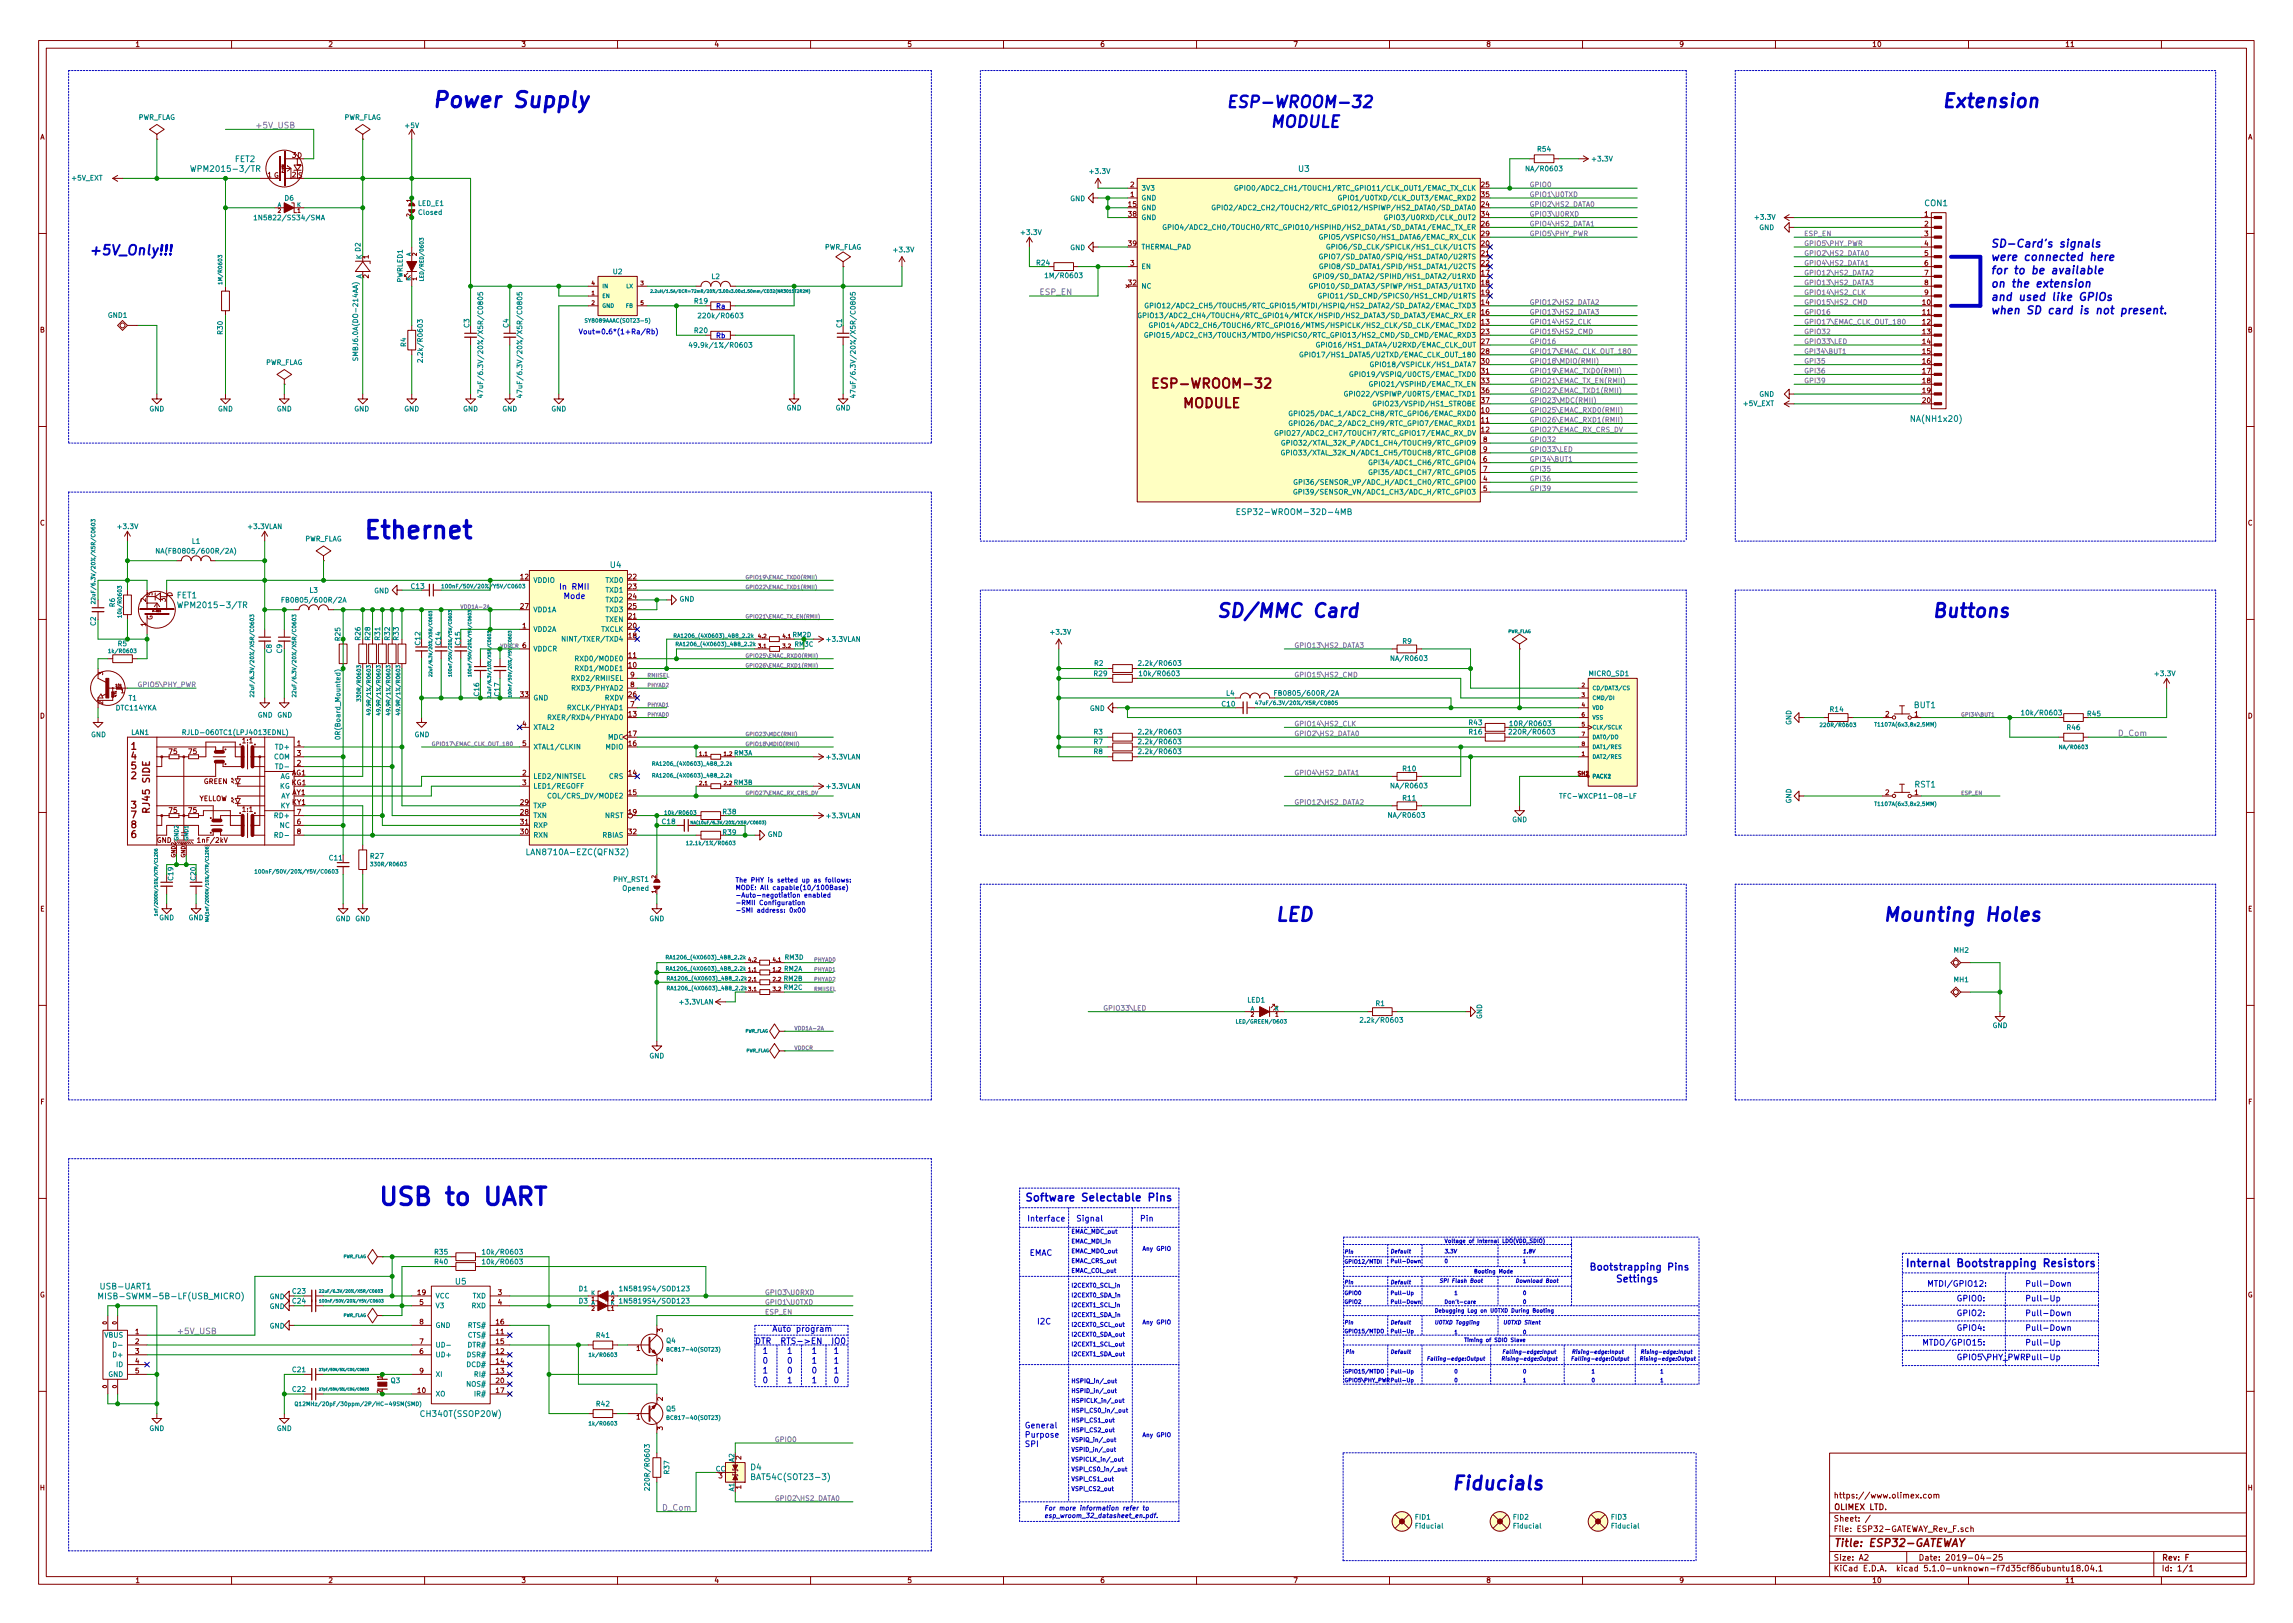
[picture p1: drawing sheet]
<svg xmlns="http://www.w3.org/2000/svg" width="297mm" height="210mm" viewBox="0 0 297 210" stroke-linecap="round" stroke-linejoin="round" font-family="sans-serif">
<defs><g id="words">
<g font-size="3.1" fill="#0000c2">
<text x="47" y="69.8">Ethernet</text>
<text x="48.9" y="156.2">USB to UART</text>
</g>
<text font-size="2.8" fill="#0000c2" x="55.9" y="13.9">Power Supply</text>
<g font-size="2.4" fill="#0000c2">
<text x="251.5" y="14">Extension</text>
<text x="157.5" y="80">SD/MMC Card</text>
<text x="250.2" y="80">Buttons</text>
<text x="165.1" y="119.4">LED</text>
<text x="243.8" y="119.4">Mounting Holes</text>
<text x="188" y="193">Fiducials</text>
</g>
<g font-size="2.1" fill="#0000c2">
<text x="158.7" y="14">ESP-WROOM-32</text>
<text x="161.7" y="16.5">MODULE</text>
</g>
<text font-size="1.8" fill="#0000c2" x="11.4" y="33.1">+5V_Only!!!</text>
<g font-size="1.7" fill="#840000">
<text x="150.2" y="50.3">ESP-WROOM-32</text>
<text x="153.2" y="52.9">MODULE</text>
</g>
<g font-size="1.4" fill="#0000c2">
<text x="257.8" y="32.1">SD-Card's signals</text>
<text x="257.8" y="33.8">were connected here</text>
<text x="257.8" y="35.5">for to be available</text>
<text x="257.8" y="37.2">on the extension</text>
<text x="257.8" y="39">and used like GPIOs</text>
<text x="257.8" y="40.7">when SD card is not present.</text>
<text x="132.7" y="155.6">Software Selectable Pins</text>
<text x="246.8" y="164.1">Internal Bootstrapping Resistors</text>
</g>
<text font-size="1.4" fill="#840000" x="237.5" y="200.4">Title: ESP32-GATEWAY</text>
<g font-size="1.3" fill="#0000c2">
<text x="205.8" y="164.6">Bootstrapping Pins</text>
<text x="207.5" y="166.1">Settings</text>
</g>
<g font-size="1.2" fill="#840000">
<text x="17" y="97.1">1</text>
<text x="17" y="100.9">2</text>
<text x="17" y="98.4">4</text>
<text x="17" y="99.7">5</text>
<text x="17" y="104.7">3</text>
<text x="17" y="106">7</text>
<text x="17" y="107.3">8</text>
<text x="19.4" y="105.1" transform="rotate(-90 19.4 105.1)">RJ45 SIDE</text>
<text x="17" y="108.6">6</text>
</g>
<g font-size="1.1" fill="#848484">
<text x="33" y="16.6">+5V_USB</text>
<text x="134.6" y="38.2">ESP_EN</text>
<text x="274.3" y="95.4">D_Com</text>
<text x="22.9" y="172.8">+5V_USB</text>
<text x="85.7" y="195.7">D_Com</text>
</g>
<g font-size="1.1" fill="#008484">
<text x="25.4" y="22.3">WPM2015-3/TR</text>
<text x="30.5" y="21">FET2</text>
<text x="168.2" y="22.3">U3</text>
<text x="249.3" y="26.7">CON1</text>
<text x="247.8" y="54.6">NA(NH1x20)</text>
<text x="161.2" y="66.7">ESP32-WROOM-32D-4MB</text>
<text x="22.9" y="77.5">FET1</text>
<text x="79.1" y="73.6">U4</text>
<text x="23.7" y="78.8">WPM2015-3/TR</text>
<text x="248" y="91.7">BUT1</text>
<text x="248" y="102">RST1</text>
<text x="68.8" y="110.8">LAN8710A-EZC(QFN32)</text>
<text x="13.2" y="167">USB-UART1</text>
<text x="59" y="166.4">U5</text>
<text x="13.7" y="168.3">MISB-SWMM-5B-LF(USB_MICRO)</text>
<text x="54.8" y="183.5">CH340T(SSOP20W)</text>
<text x="97.3" y="190.5">D4</text>
<text x="97.8" y="191.7">BAT54C(SOT23-3)</text>
</g>
<g font-size="1.1" fill="#0000c2">
<text x="100" y="172.5">Auto program</text>
<text x="97.8" y="174.1">DTR RTS-&gt;EN IO0</text>
<text x="98.7" y="175.4">1</text>
<text x="98.7" y="176.7">0</text>
<text x="98.7" y="177.9">1</text>
<text x="98.7" y="179.2">0</text>
<text x="101.9" y="175.4">1</text>
<text x="101.9" y="176.7">0</text>
<text x="101.9" y="177.9">0</text>
<text x="101.9" y="179.2">1</text>
<text x="105.1" y="175.4">1</text>
<text x="105.1" y="176.7">1</text>
<text x="105.1" y="177.9">0</text>
<text x="105.1" y="179.2">1</text>
<text x="107.9" y="175.4">1</text>
<text x="107.9" y="176.7">1</text>
<text x="107.9" y="177.9">1</text>
<text x="107.9" y="179.2">0</text>
</g>
<g font-size="1" fill="#0000c2">
<text x="72.4" y="76.4">In RMII</text>
<text x="72.7" y="77.6">Mode</text>
<text x="133" y="158.2">Interface</text>
<text x="139.4" y="158.2">Signal</text>
<text x="147.6" y="158.2">Pin</text>
<text x="133.3" y="162.7">EMAC</text>
<text x="249.6" y="166.7">MTDI/GPIO12:</text>
<text x="262.3" y="166.7">Pull-Down</text>
<text x="134.3" y="171.6">I2C</text>
<text x="253.4" y="168.6">GPIO0:</text>
<text x="253.4" y="170.5">GPIO2:</text>
<text x="253.4" y="172.4">GPIO4:</text>
<text x="262.3" y="168.6">Pull-Up</text>
<text x="262.3" y="170.5">Pull-Down</text>
<text x="262.3" y="172.4">Pull-Down</text>
<text x="249" y="174.3">MTDO/GPIO15:</text>
<text x="253.4" y="176.2">GPIO5\PHY_PWR:Pull-Up</text>
<text x="262.3" y="174.3">Pull-Up</text>
<text x="132.7" y="185">General</text>
<text x="132.7" y="186.2">Purpose</text>
<text x="132.7" y="187.4">SPI</text>
</g>
<g font-size="1" fill="#840000">
<text x="237.5" y="197.1">Sheet: /</text>
<text x="237.5" y="195.6">OLIMEX LTD.</text>
<text x="237.5" y="194.1">https://www.olimex.com</text>
<text x="237.5" y="203.6">KiCad E.D.A. kicad 5.1.0-unknown-f7d35cf86ubuntu18.04.1</text>
<text x="237.5" y="202.2">Size: A2</text>
<text x="237.5" y="198.5">File: ESP32-GATEWAY_Rev_F.sch</text>
<text x="248.5" y="202.2">Date: 2019-04-25</text>
<text x="280" y="202.2">Rev: F</text>
<text x="280" y="203.6">Id: 1/1</text>
</g>
<g font-size=".9" fill="#840000">
<text x="17.5" y="6.1">1</text>
<text x="42.5" y="6.1">2</text>
<text x="67.5" y="6.1">3</text>
<text x="92.5" y="6.1">4</text>
<text x="117.5" y="6.1">5</text>
<text x="142.5" y="6.1">6</text>
<text x="167.5" y="6.1">7</text>
<text x="192.5" y="6.1">8</text>
<text x="217.5" y="6.1">9</text>
<text x="242.5" y="6.1">10</text>
<text x="267.5" y="6.1">11</text>
<text x="5.2" y="18.1">A</text>
<text x="34.7" y="23">1 G</text>
<text x="37.9" y="23">2 S</text>
<text x="37.9" y="20.4">3 D</text>
<text x="291.2" y="18.1">A</text>
<text x="146.2" y="26.8">15</text>
<text x="146.2" y="28.1">38</text>
<text x="146.4" y="25.5">1</text>
<text x="146.4" y="24.3">2</text>
<text x="191.9" y="26.8">24</text>
<text x="191.9" y="24.3">25</text>
<text x="191.9" y="29.3">26</text>
<text x="191.9" y="28.1">34</text>
<text x="191.9" y="25.5">35</text>
<text x="249.3" y="28.1">1</text>
<text x="249.3" y="29.3">2</text>
<text x="47.8" y="33.5" transform="rotate(-90 47.8 33.5)">1</text>
<text x="146.2" y="31.9">39</text>
<text x="146.4" y="34.4">3</text>
<text x="191.9" y="35.7">17</text>
<text x="191.9" y="31.9">20</text>
<text x="191.9" y="33.1">21</text>
<text x="191.9" y="34.4">22</text>
<text x="191.9" y="30.6">29</text>
<text x="249.3" y="30.6">3</text>
<text x="249.3" y="31.9">4</text>
<text x="249.3" y="33.1">5</text>
<text x="249.3" y="34.4">6</text>
<text x="249.3" y="35.7">7</text>
<text x="47.8" y="36" transform="rotate(-90 47.8 36)">2</text>
<text x="146.2" y="37">32</text>
<text x="191.9" y="39.5">14</text>
<text x="191.9" y="40.8">16</text>
<text x="191.9" y="37">18</text>
<text x="191.9" y="38.2">19</text>
<text x="249.1" y="39.5">10</text>
<text x="249.1" y="40.8">11</text>
<text x="249.3" y="37">8</text>
<text x="249.3" y="38.2">9</text>
<text x="5.2" y="43.1">B</text>
<text x="191.9" y="42">13</text>
<text x="191.9" y="43.3">23</text>
<text x="191.9" y="44.6">27</text>
<text x="191.9" y="45.8">28</text>
<text x="191.9" y="47.1">30</text>
<text x="249.1" y="42">12</text>
<text x="249.1" y="43.3">13</text>
<text x="249.1" y="44.6">14</text>
<text x="249.1" y="45.8">15</text>
<text x="249.1" y="47.1">16</text>
<text x="291.2" y="43.1">B</text>
<text x="191.9" y="53.5">10</text>
<text x="191.9" y="48.4">31</text>
<text x="191.9" y="49.7">33</text>
<text x="191.9" y="50.9">36</text>
<text x="191.9" y="52.2">37</text>
<text x="249.1" y="48.4">17</text>
<text x="249.1" y="49.7">18</text>
<text x="249.1" y="50.9">19</text>
<text x="249.1" y="52.2">20</text>
<text x="191.9" y="54.7">11</text>
<text x="191.9" y="56">12</text>
<text x="192.2" y="59.8">6</text>
<text x="192.2" y="57.3">8</text>
<text x="192.2" y="58.5">9</text>
<text x="192.2" y="62.4">4</text>
<text x="192.2" y="63.6">5</text>
<text x="192.2" y="61.1">7</text>
<text x="5.2" y="68.1">C</text>
<text x="291.2" y="68.1">C</text>
<text x="18.9" y="78" transform="rotate(-90 18.9 78)">2</text>
<text x="19.7" y="77.2" transform="rotate(-90 19.7 77.2)">S</text>
<text x="21.5" y="78" transform="rotate(-90 21.5 78)">3</text>
<text x="22.3" y="77.3" transform="rotate(-90 22.3 77.3)">D</text>
<text x="67.4" y="75.1">12</text>
<text x="81.4" y="75.1">22</text>
<text x="81.4" y="76.3">23</text>
<text x="81.4" y="77.6">24</text>
<text x="18.9" y="81.1" transform="rotate(-90 18.9 81.1)">1</text>
<text x="19.8" y="80.3" transform="rotate(-90 19.8 80.3)">G</text>
<text x="67.4" y="78.9">27</text>
<text x="67.7" y="81.4">1</text>
<text x="67.7" y="83.9">6</text>
<text x="81.4" y="82.7">18</text>
<text x="81.4" y="81.4">20</text>
<text x="81.4" y="80.1">21</text>
<text x="81.4" y="78.9">25</text>
<text x="81.4" y="86.5">10</text>
<text x="81.4" y="85.2">11</text>
<text x="81.7" y="89">8</text>
<text x="81.7" y="87.8">9</text>
<text x="5.2" y="93.1">D</text>
<text x="67.4" y="90.3">33</text>
<text x="67.7" y="94.1">4</text>
<text x="81.4" y="92.8">13</text>
<text x="81.4" y="95.4">17</text>
<text x="81.4" y="90.3">26</text>
<text x="81.7" y="91.6">7</text>
<text x="244.2" y="92.8">2</text>
<text x="248" y="92.8">1</text>
<text x="291.2" y="93.1">D</text>
<text x="21.9" y="97.7">75</text>
<text x="24.5" y="97.7">75</text>
<text x="26.4" y="101.6">GREEN</text>
<text x="31.4" y="96.3">1:1</text>
<text x="37.8" y="100.5">AG1</text>
<text x="37.8" y="101.7">KG1</text>
<text x="38.5" y="96.6">1</text>
<text x="38.5" y="99.2">2</text>
<text x="38.5" y="97.9">3</text>
<text x="67.7" y="100.5">2</text>
<text x="67.7" y="101.7">3</text>
<text x="67.7" y="96.6">5</text>
<text x="81.4" y="100.5">14</text>
<text x="81.4" y="96.6">16</text>
<text x="21.9" y="105.3">75</text>
<text x="24.5" y="105.3">75</text>
<text x="25.7" y="103.8">YELLOW</text>
<text x="31.4" y="105.2">1:1</text>
<text x="37.9" y="103">AY1</text>
<text x="37.9" y="104.3">KY1</text>
<text x="38.5" y="106.8">6</text>
<text x="38.5" y="105.5">7</text>
<text x="67.4" y="105.5">28</text>
<text x="67.4" y="104.3">29</text>
<text x="67.4" y="106.8">31</text>
<text x="81.4" y="103">15</text>
<text x="81.4" y="105.5">19</text>
<text x="244.2" y="103">2</text>
<text x="248" y="103">1</text>
<text x="20.3" y="109.2">GND</text>
<text x="25.8" y="109.2">1nF/2kV</text>
<text x="38.5" y="108.1">8</text>
<text x="67.4" y="108.1">30</text>
<text x="81.4" y="108.1">32</text>
<text x="5.2" y="118.1">E</text>
<text x="291.2" y="118.1">E</text>
<text x="5.2" y="143.1">F</text>
<text x="291.2" y="143.1">F</text>
<text x="54.1" y="167.8">19</text>
<text x="64.5" y="167.8">3</text>
<text x="5.2" y="168.1">G</text>
<text x="17.5" y="172.8">1</text>
<text x="54.4" y="169">5</text>
<text x="54.4" y="171.6">8</text>
<text x="64.3" y="172.8">11</text>
<text x="64.3" y="171.6">16</text>
<text x="64.5" y="169">4</text>
<text x="85.9" y="172.6" transform="rotate(-90 85.9 172.6)">3</text>
<text x="291.2" y="168.1">G</text>
<text x="17.5" y="174.1">2</text>
<text x="17.5" y="175.4">3</text>
<text x="17.5" y="176.7">4</text>
<text x="17.5" y="177.9">5</text>
<text x="54.4" y="175.4">6</text>
<text x="54.4" y="174.1">7</text>
<text x="54.4" y="177.9">9</text>
<text x="64.3" y="175.4">12</text>
<text x="64.3" y="177.9">13</text>
<text x="64.3" y="176.7">14</text>
<text x="64.3" y="174.1">15</text>
<text x="64.3" y="179.2">20</text>
<text x="82.5" y="175">1</text>
<text x="85.9" y="176.4" transform="rotate(-90 85.9 176.4)">2</text>
<text x="54.1" y="180.5">10</text>
<text x="64.3" y="180.5">17</text>
<text x="82.5" y="183.9">1</text>
<text x="85.9" y="185.3" transform="rotate(-90 85.9 185.3)">3</text>
<text x="85.9" y="181.5" transform="rotate(-90 85.9 181.5)">2</text>
<text x="93.1" y="191.5">3</text>
<text x="96" y="189.1" transform="rotate(-90 96 189.1)">2</text>
<text x="5.2" y="193.1">H</text>
<text x="96" y="192.9" transform="rotate(-90 96 192.9)">1</text>
<text x="291.2" y="193.1">H</text>
<text x="17.5" y="205.1">1</text>
<text x="42.5" y="205.1">2</text>
<text x="67.5" y="205.1">3</text>
<text x="92.5" y="205.1">4</text>
<text x="117.5" y="205.1">5</text>
<text x="142.5" y="205.1">6</text>
<text x="167.5" y="205.1">7</text>
<text x="192.5" y="205.1">8</text>
<text x="217.5" y="205.1">9</text>
<text x="242.5" y="205.1">10</text>
<text x="267.5" y="205.1">11</text>
</g>
<g font-size=".9" fill="#008484">
<text x="17.8" y="15.5">PWR_FLAG</text>
<text x="44.5" y="15.5">PWR_FLAG</text>
<text x="52.5" y="16.6">+5V</text>
<text x="9.3" y="23.4">+5V_EXT</text>
<text x="141.3" y="22.5">+3.3V</text>
<text x="198" y="22.2">NA/R0603</text>
<text x="199.2" y="19.6">R54</text>
<text x="206.3" y="20.9">+3.3V</text>
<text x="33.6" y="28.5">1N5822/SS34/SMA</text>
<text x="36.9" y="26">D6</text>
<text x="54.2" y="26.7">LED_E1</text>
<text x="54.3" y="27.8">Closed</text>
<text x="138.6" y="26.1">GND</text>
<text x="147.8" y="26">GND</text>
<text x="147.8" y="27.2">GND</text>
<text x="147.8" y="24.7">3V3</text>
<text x="147.8" y="28.5">GND</text>
<text x="153.9" y="29.8">GPIO4/ADC2_CH0/TOUCH0/RTC_GPIO10/HSPIHD/HS2_DATA1/SD_DATA1/EMAC_TX_ER</text>
<text x="160" y="27.2">GPIO2/ADC2_CH2/TOUCH2/RTC_GPIO12/HSPIWP/HS2_DATA0/SD_DATA0</text>
<text x="162.3" y="24.7">GPIO0/ADC2_CH1/TOUCH1/RTC_GPIO11/CLK_OUT1/EMAC_TX_CLK</text>
<text x="174.8" y="26">GPIO1/U0TXD/CLK_OUT3/EMAC_RXD2</text>
<text x="180.4" y="28.5">GPIO3/U0RXD/CLK_OUT2</text>
<text x="227.4" y="28.5">+3.3V</text>
<text x="227.9" y="29.8">GND</text>
<text x="46.9" y="33.6" transform="rotate(-90 46.9 33.6)">K D2</text>
<text x="79.5" y="35.5">U2</text>
<text x="106.7" y="32.3">PWR_FLAG</text>
<text x="115.9" y="32.7">+3.3V</text>
<text x="132.4" y="30.4">+3.3V</text>
<text x="134.3" y="34.4">R24</text>
<text x="138.6" y="32.4">GND</text>
<text x="147.8" y="34.9">EN</text>
<text x="147.8" y="32.3">THERMAL_PAD</text>
<text x="172.3" y="31">GPIO5/VSPICS0/HS1_DATA6/EMAC_RX_CLK</text>
<text x="172.7" y="33.6">GPIO7/SD_DATA0/SPIQ/HS1_DATA0/U2RTS</text>
<text x="172.8" y="34.9">GPIO8/SD_DATA1/SPID/HS1_DATA1/U2CTS</text>
<text x="173.9" y="32.3">GPIO6/SD_CLK/SPICLK/HS1_CLK/U1CTS</text>
<text x="14" y="41.2">GND1</text>
<text x="46.9" y="36.1" transform="rotate(-90 46.9 36.1)">A</text>
<text x="52.2" y="36.6" transform="rotate(-90 52.2 36.6)">PWRLED1</text>
<text x="90" y="39.3">R19</text>
<text x="90.9" y="41.2">220k/R0603</text>
<text x="92.2" y="36.2">L2</text>
<text x="135.8" y="36">1M/R0603</text>
<text x="147.8" y="37.4">NC</text>
<text x="151.2" y="41.2">GPIO13/ADC2_CH4/TOUCH4/RTC_GPIO14/MTCK/HSPID/HS2_DATA3/SD_DATA3/EMAC_RX_ER</text>
<text x="152.2" y="39.9">GPIO12/ADC2_CH5/TOUCH5/RTC_GPIO15/MTDI/HSPIQ/HS2_DATA2/SD_DATA2/EMAC_TXD3</text>
<text x="171.5" y="37.4">GPIO10/SD_DATA3/SPIWP/HS1_DATA3/U1TXD</text>
<text x="172" y="36.1">GPIO9/SD_DATA2/SPIHD/HS1_DATA2/U1RXD</text>
<text x="173.1" y="38.7">GPIO11/SD_CMD/SPICS0/HS1_CMD/U1RTS</text>
<text x="28.9" y="43.3" transform="rotate(-90 28.9 43.3)">R30</text>
<text x="34.4" y="47.3">PWR_FLAG</text>
<text x="46.4" y="46.3" transform="rotate(-90 46.4 46.3)">SMBJ6.0A(DO-214AA)</text>
<text x="52.6" y="44.9" transform="rotate(-90 52.6 44.9)">R4</text>
<text x="54.8" y="46.5" transform="rotate(-90 54.8 46.5)">2.2k/R0603</text>
<text x="60.8" y="42.4" transform="rotate(-90 60.8 42.4)">C3</text>
<text x="65.9" y="42.4" transform="rotate(-90 65.9 42.4)">C4</text>
<text x="90" y="43.1">R20</text>
<text x="90.1" y="45">49.9k/1%/R0603</text>
<text x="109.1" y="42.4" transform="rotate(-90 109.1 42.4)">C1</text>
<text x="152.5" y="43.7">GPIO15/ADC2_CH3/TOUCH3/MTDO/HSPICS0/RTC_GPIO13/HS2_CMD/SD_CMD/EMAC_RXD3</text>
<text x="152.9" y="42.5">GPIO14/ADC2_CH6/TOUCH6/RTC_GPIO16/MTMS/HSPICLK/HS2_CLK/SD_CLK/EMAC_TXD2</text>
<text x="170" y="46.3">GPIO17/HS1_DATA5/U2TXD/EMAC_CLK_OUT_180</text>
<text x="171.9" y="45">GPIO16/HS1_DATA4/U2RXD/EMAC_CLK_OUT</text>
<text x="178.6" y="47.6">GPIO18/VSPICLK/HS1_DATA7</text>
<text x="19.3" y="53.3">GND</text>
<text x="28.2" y="53.3">GND</text>
<text x="35.9" y="53.3">GND</text>
<text x="45.9" y="53.3">GND</text>
<text x="52.4" y="53.3">GND</text>
<text x="60" y="53.3">GND</text>
<text x="62.6" y="50.2" transform="rotate(-90 62.6 50.2)">47uF/6.3V/20%/X5R/C0805</text>
<text x="65.1" y="53.3">GND</text>
<text x="67.7" y="50.2" transform="rotate(-90 67.7 50.2)">47uF/6.3V/20%/X5R/C0805</text>
<text x="71.4" y="53.3">GND</text>
<text x="101.9" y="53.2">GND</text>
<text x="108.2" y="53.2">GND</text>
<text x="110.8" y="50.2" transform="rotate(-90 110.8 50.2)">47uF/6.3V/20%/X5R/C0805</text>
<text x="169" y="53.9">GPIO25/DAC_1/ADC2_CH8/RTC_GPIO6/EMAC_RXD0</text>
<text x="175.6" y="51.4">GPIO22/VSPIWP/U0RTS/EMAC_TXD1</text>
<text x="176.4" y="48.8">GPIO19/VSPIQ/U0CTS/EMAC_TXD0</text>
<text x="178.3" y="50.1">GPIO21/VSPIHD/EMAC_TX_EN</text>
<text x="179" y="52.6">GPIO23/VSPID/HS1_STROBE</text>
<text x="225.9" y="52.6">+5V_EXT</text>
<text x="227.9" y="51.4">GND</text>
<text x="167.2" y="56.4">GPIO27/ADC2_CH7/TOUCH7/RTC_GPIO17/EMAC_RX_DV</text>
<text x="168.2" y="59">GPIO33/XTAL_32K_N/ADC1_CH5/TOUCH8/RTC_GPIO8</text>
<text x="168.3" y="57.7">GPIO32/XTAL_32K_P/ADC1_CH4/TOUCH9/RTC_GPIO9</text>
<text x="169" y="55.2">GPIO26/DAC_2/ADC2_CH9/RTC_GPIO7/EMAC_RXD1</text>
<text x="169.6" y="64.1">GPI39/SENSOR_VN/ADC1_CH3/ADC_H/RTC_GPIO3</text>
<text x="169.6" y="62.8">GPI36/SENSOR_VP/ADC_H/ADC1_CH0/RTC_GPIO0</text>
<text x="178.6" y="60.3">GPI34/ADC1_CH6/RTC_GPIO4</text>
<text x="178.6" y="61.5">GPI35/ADC1_CH7/RTC_GPIO5</text>
<text x="15.3" y="68.5">+3.3V</text>
<text x="21" y="71.7">NA(FB0805/600R/2A)</text>
<text x="24.9" y="70.4">L1</text>
<text x="32.2" y="68.5">+3.3VLAN</text>
<text x="39.4" y="70.1">PWR_FLAG</text>
<text x="40.1" y="76.8">L3</text>
<text x="48.5" y="76.9">GND</text>
<text x="53.3" y="76.3">C13</text>
<text x="69.1" y="75.5">VDDIO</text>
<text x="78.5" y="75.5">TXD0</text>
<text x="78.5" y="76.8">TXD1</text>
<text x="88" y="77.9">GND</text>
<text x="12.4" y="81" transform="rotate(-90 12.4 81)">C2</text>
<text x="14.9" y="78.6" transform="rotate(-90 14.9 78.6)">R6</text>
<text x="15.3" y="83.7">R5</text>
<text x="37.2" y="78.1">FB0805/600R/2A</text>
<text x="44.1" y="83" transform="rotate(-90 44.1 83)">R25</text>
<text x="46.7" y="82.9" transform="rotate(-90 46.7 82.9)">R26</text>
<text x="48" y="82.9" transform="rotate(-90 48 82.9)">R28</text>
<text x="49.2" y="82.9" transform="rotate(-90 49.2 82.9)">R31</text>
<text x="50.5" y="82.9" transform="rotate(-90 50.5 82.9)">R32</text>
<text x="51.7" y="82.9" transform="rotate(-90 51.7 82.9)">R33</text>
<text x="54.4" y="83.5" transform="rotate(-90 54.4 83.5)">C12</text>
<text x="57.1" y="83.5" transform="rotate(-90 57.1 83.5)">C14</text>
<text x="59.7" y="83.5" transform="rotate(-90 59.7 83.5)">C15</text>
<text x="69.1" y="81.8">VDD2A</text>
<text x="69.1" y="79.3">VDD1A</text>
<text x="73.6" y="83.1">NINT/TXER/TXD4</text>
<text x="77.9" y="81.8">TXCLK</text>
<text x="78.4" y="80.6">TXEN</text>
<text x="78.5" y="78">TXD2</text>
<text x="78.5" y="79.3">TXD3</text>
<text x="107.1" y="83.1">+3.3VLAN</text>
<text x="136.2" y="82.2">+3.3V</text>
<text x="181.7" y="83.4">R9</text>
<text x="35.2" y="84.6" transform="rotate(-90 35.2 84.6)">C8</text>
<text x="36.5" y="84.6" transform="rotate(-90 36.5 84.6)">C9</text>
<text x="69.1" y="84.4">VDDCR</text>
<text x="74.6" y="89.5">RXD3/PHYAD2</text>
<text x="74.6" y="88.2">RXD2/RMIISEL</text>
<text x="75" y="86.9">RXD1/MODE1</text>
<text x="75" y="85.7">RXD0/MODE0</text>
<text x="141.7" y="87.6">R29</text>
<text x="141.8" y="86.3">R2</text>
<text x="147.9" y="86.3">2.2k/R0603</text>
<text x="148" y="87.6">10k/R0603</text>
<text x="180.5" y="85.6">NA/R0603</text>
<text x="205.8" y="87.6">MICRO_SD1</text>
<text x="279.2" y="87.6">+3.3V</text>
<text x="11.8" y="95.5">GND</text>
<text x="15" y="92">DTC114YKA</text>
<text x="16.7" y="90.8">T1</text>
<text x="17" y="95.2">LAN1</text>
<text x="24.3" y="95.2">RJLD-060TC1(LPJ4013EDNL)</text>
<text x="33.4" y="93">GND GND</text>
<text x="44.1" y="95.5" transform="rotate(-90 44.1 95.5)">0R(Board_Mounted)</text>
<text x="53.7" y="95.5">GND</text>
<text x="62.1" y="90.1" transform="rotate(-90 62.1 90.1)">C16</text>
<text x="64.7" y="90.1" transform="rotate(-90 64.7 90.1)">C17</text>
<text x="69.1" y="90.7">GND</text>
<text x="69.1" y="94.5">XTAL2</text>
<text x="71.9" y="93.3">RXER/RXD4/PHYAD0</text>
<text x="73.9" y="92">RXCLK/PHYAD1</text>
<text x="78.3" y="90.7">RXDV</text>
<text x="78.8" y="95.8">MDC</text>
<text x="141.2" y="92.1">GND</text>
<text x="141.7" y="95.1">R3</text>
<text x="147.9" y="95.1">2.2k/R0603</text>
<text x="158.3" y="91.5">C10</text>
<text x="158.9" y="90.1">L4</text>
<text x="165.8" y="90.1">FB0805/600R/2A</text>
<text x="190.3" y="93.9">R43</text>
<text x="190.3" y="95.1">R16</text>
<text x="196" y="95.1">220R/R0603</text>
<text x="196" y="94.1">10R/R0603</text>
<text x="232.1" y="93.9" transform="rotate(-90 232.1 93.9)">GND</text>
<text x="237.1" y="92.2">R14</text>
<text x="262.3" y="92.7">10k/R0603</text>
<text x="267.8" y="94.6">R46</text>
<text x="270.4" y="92.8">R45</text>
<text x="35.5" y="98.4">COM</text>
<text x="35.9" y="97.1">TD+</text>
<text x="36.1" y="99.6">TD-</text>
<text x="36.2" y="100.9">AG</text>
<text x="69.1" y="100.9">LED2/NINTSEL</text>
<text x="69.1" y="97.1">XTAL1/CLKIN</text>
<text x="78.5" y="97.1">MDIO</text>
<text x="78.9" y="100.9">CRS</text>
<text x="107.1" y="98.4">+3.3VLAN</text>
<text x="141.7" y="96.4">R7</text>
<text x="141.7" y="97.7">R8</text>
<text x="147.9" y="96.4">2.2k/R0603</text>
<text x="147.9" y="97.7">2.2k/R0603</text>
<text x="181.7" y="99.9">R10</text>
<text x="35.8" y="106">RD+</text>
<text x="36.2" y="102.2">KG</text>
<text x="36.3" y="107.2">NC</text>
<text x="36.3" y="103.4">AY</text>
<text x="36.3" y="104.7">KY</text>
<text x="69.1" y="106">TXN</text>
<text x="69.1" y="104.7">TXP</text>
<text x="69.1" y="102.2">LED1/REGOFF</text>
<text x="69.1" y="107.2">RXP</text>
<text x="71.7" y="103.4">COL/CRS_DV/MODE2</text>
<text x="78.4" y="106">NRST</text>
<text x="85.8" y="106.8">C18</text>
<text x="93.7" y="105.5">R38</text>
<text x="107.1" y="106">+3.3VLAN</text>
<text x="107.1" y="102.2">+3.3VLAN</text>
<text x="180.1" y="105.9">NA/R0603</text>
<text x="180.5" y="102.1">NA/R0603</text>
<text x="181.7" y="103.7">R11</text>
<text x="195.9" y="106.5">GND</text>
<text x="202.9" y="103.5">TFC-WXCP11-08-LF</text>
<text x="232.1" y="104.1" transform="rotate(-90 232.1 104.1)">GND</text>
<text x="36" y="108.5">RD-</text>
<text x="42.7" y="111.5">C11</text>
<text x="48" y="111.2">R27</text>
<text x="69.1" y="108.5">RXN</text>
<text x="78" y="108.5">RBIAS</text>
<text x="93.7" y="108.2">R39</text>
<text x="99.4" y="108.4">GND</text>
<text x="20.6" y="119.2">GND</text>
<text x="22.4" y="114" transform="rotate(-90 22.4 114)">C19</text>
<text x="24.4" y="119.2">GND</text>
<text x="25.4" y="114" transform="rotate(-90 25.4 114)">C20</text>
<text x="43.5" y="119.3">GND GND</text>
<text x="79.5" y="114.2">PHY_RST1</text>
<text x="80.7" y="115.4">Opened</text>
<text x="84.1" y="119.3">GND</text>
<text x="253.1" y="123.4">MH2</text>
<text x="88.1" y="130.1">+3.3VLAN</text>
<text x="161.6" y="129.9">LED1</text>
<text x="178.2" y="130.3">R1</text>
<text x="253.1" y="127.2">MH1</text>
<text x="84.1" y="137.1">GND</text>
<text x="176.7" y="132.5">2.2k/R0603</text>
<text x="192" y="132" transform="rotate(-90 192 132)">GND</text>
<text x="258.1" y="133.2">GND</text>
<text x="56.3" y="162.5">R35</text>
<text x="56.3" y="163.8">R40</text>
<text x="62.9" y="162.5">10k/R0603</text>
<text x="62.9" y="163.8">10k/R0603</text>
<text x="75" y="167.3">D1</text>
<text x="80.9" y="167.3">1N5819S4/SOD123</text>
<text x="13.6" y="173.3">VBUS</text>
<text x="34.9" y="172.1">GND</text>
<text x="34.9" y="168.3">GND</text>
<text x="34.9" y="169.6">GND</text>
<text x="56.4" y="168.2">VCC</text>
<text x="56.4" y="169.5">V3</text>
<text x="56.4" y="172">GND</text>
<text x="60.7" y="173.3">CTS#</text>
<text x="60.7" y="172">RTS#</text>
<text x="61.1" y="169.5">RXD</text>
<text x="61.2" y="168.2">TXD</text>
<text x="75" y="168.9">D3</text>
<text x="77.3" y="173.3">R41</text>
<text x="80.9" y="168.9">1N5819S4/SOD123</text>
<text x="86.3" y="174">Q4</text>
<text x="14" y="178.4">GND</text>
<text x="14.8" y="175.8">D+</text>
<text x="15.1" y="177.1">ID</text>
<text x="37.9" y="177.8">C21</text>
<text x="50.6" y="179.2">Q3</text>
<text x="56.4" y="175.8">UD+</text>
<text x="56.4" y="174.6">UD-</text>
<text x="56.4" y="178.4">XI</text>
<text x="60.6" y="177.1">DCD#</text>
<text x="60.6" y="179.6">NOS#</text>
<text x="60.6" y="175.8">DSR#</text>
<text x="60.7" y="174.6">DTR#</text>
<text x="61.6" y="178.4">RI#</text>
<text x="19.3" y="185.4">GND</text>
<text x="35.9" y="185.4">GND</text>
<text x="37.9" y="180.3">C22</text>
<text x="56.4" y="180.9">XO</text>
<text x="61.6" y="180.9">IR#</text>
<text x="77.3" y="182.2">R42</text>
<text x="86.3" y="182.8">Q5</text>
<text x="86.7" y="190.9" transform="rotate(-90 86.7 190.9)">R37</text>
<text x="92.7" y="190.6">CC</text>
<text x="95.1" y="189.4" transform="rotate(-90 95.1 189.4)">A2</text>
<text x="84.2" y="192.6" transform="rotate(-90 84.2 192.6)">220R/R0603</text>
<text x="95.1" y="193.2" transform="rotate(-90 95.1 193.2)">A1</text>
<text x="183.4" y="196.9">FID1</text>
<text x="196.1" y="196.9">FID2</text>
<text x="208.8" y="196.9">FID3</text>
<text x="183.5" y="198">Fiducial</text>
<text x="196.2" y="198">Fiducial</text>
<text x="208.9" y="198">Fiducial</text>
</g>
<g font-size=".9" fill="#848484">
<text x="198.1" y="25.5">GPIO1\U0TXD</text>
<text x="198.1" y="28.1">GPIO3\U0RXD</text>
<text x="198.1" y="26.8">GPIO2\HS2_DATA0</text>
<text x="198.1" y="24.3">GPIO0</text>
<text x="198.1" y="29.3">GPIO4\HS2_DATA1</text>
<text x="198.1" y="30.6">GPIO5\PHY_PWR</text>
<text x="233.7" y="31.9">GPIO5\PHY_PWR</text>
<text x="233.7" y="30.6">ESP_EN</text>
<text x="233.7" y="33.1">GPIO2\HS2_DATA0</text>
<text x="233.7" y="34.4">GPIO4\HS2_DATA1</text>
<text x="233.7" y="35.7">GPIO12\HS2_DATA2</text>
<text x="198.1" y="40.8">GPIO13\HS2_DATA3</text>
<text x="198.1" y="39.5">GPIO12\HS2_DATA2</text>
<text x="233.7" y="40.8">GPIO16</text>
<text x="233.7" y="38.2">GPIO14\HS2_CLK</text>
<text x="233.7" y="39.5">GPIO15\HS2_CMD</text>
<text x="233.7" y="37">GPIO13\HS2_DATA3</text>
<text x="198.1" y="47.1">GPIO18\MDIO(RMII)</text>
<text x="198.1" y="43.3">GPIO15\HS2_CMD</text>
<text x="198.1" y="44.6">GPIO16</text>
<text x="198.1" y="42">GPIO14\HS2_CLK</text>
<text x="198.1" y="45.8">GPIO17\EMAC_CLK_OUT_180</text>
<text x="233.7" y="43.3">GPIO32</text>
<text x="233.7" y="44.6">GPIO33\LED</text>
<text x="233.7" y="47.1">GPI35</text>
<text x="233.7" y="42">GPIO17\EMAC_CLK_OUT_180</text>
<text x="233.7" y="45.8">GPI34\BUT1</text>
<text x="198.1" y="48.4">GPIO19\EMAC_TXD0(RMII)</text>
<text x="198.1" y="50.9">GPIO22\EMAC_TXD1(RMII)</text>
<text x="198.1" y="49.7">GPIO21\EMAC_TX_EN(RMII)</text>
<text x="198.1" y="53.5">GPIO25\EMAC_RXD0(RMII)</text>
<text x="198.1" y="52.2">GPIO23\MDC(RMII)</text>
<text x="233.7" y="48.4">GPI36</text>
<text x="233.7" y="49.7">GPI39</text>
<text x="198.1" y="54.7">GPIO26\EMAC_RXD1(RMII)</text>
<text x="198.1" y="56">GPIO27\EMAC_RX_CRS_DV</text>
<text x="198.1" y="59.8">GPI34\BUT1</text>
<text x="198.1" y="57.3">GPIO32</text>
<text x="198.1" y="58.5">GPIO33\LED</text>
<text x="198.1" y="61.1">GPI35</text>
<text x="198.1" y="63.6">GPI39</text>
<text x="198.1" y="62.4">GPI36</text>
<text x="167.6" y="83.9">GPIO13\HS2_DATA3</text>
<text x="17.8" y="89">GPIO5\PHY_PWR</text>
<text x="167.6" y="87.8">GPIO15\HS2_CMD</text>
<text x="167.6" y="94.1">GPIO14\HS2_CLK</text>
<text x="167.6" y="95.4">GPIO2\HS2_DATA0</text>
<text x="167.6" y="100.5">GPIO4\HS2_DATA1</text>
<text x="167.6" y="104.3">GPIO12\HS2_DATA2</text>
<text x="142.9" y="130.9">GPIO33\LED</text>
<text x="99.1" y="167.8">GPIO3\U0RXD</text>
<text x="99.1" y="169">GPIO1\U0TXD</text>
<text x="99.1" y="170.3">ESP_EN</text>
<text x="100.3" y="186.8">GPIO0</text>
<text x="100.3" y="194.4">GPIO2\HS2_DATA0</text>
</g>
<g font-size=".9" fill="#0000c2">
<text x="92.7" y="40">Ra</text>
<text x="74.9" y="43.3">Vout=0.6*(1+Ra/Rb)</text>
<text x="92.7" y="43.8">Rb</text>
</g>
<g font-size=".9" fill="#008400">
<text x="37.9" y="167.6">C23</text>
<text x="37.9" y="168.9">C24</text>
</g>
<g font-size=".8" fill="#008400">
<text x="102.7" y="82.5">RM2D</text>
<text x="103" y="83.8">RM3C</text>
</g>
<g font-size=".8" fill="#008484">
<text x="95.1" y="97.9">RM3A</text>
<text x="95.1" y="101.7">RM3B</text>
<text x="101.6" y="125.8">RM2A</text>
<text x="101.7" y="124.3">RM3D</text>
<text x="101.6" y="127.1">RM2B</text>
<text x="101.6" y="128.2">RM2C</text>
</g>
<g font-size=".8" fill="#0000c2">
<text x="95.2" y="114.3">The PHY is setted up as follows:</text>
<text x="95.2" y="115.3">MODE: All capable(10/100Base)</text>
<text x="95.2" y="116.3">-Auto-negotiation enabled</text>
<text x="95.2" y="117.3">-RMII Configuration</text>
<text x="95.2" y="118.2">-SMI address: 0x00</text>
<text x="138.7" y="159.8">EMAC_MDC_out</text>
<text x="138.7" y="161.1">EMAC_MDI_in</text>
<text x="138.7" y="162.4">EMAC_MDO_out</text>
<text x="138.7" y="163.6">EMAC_CRS_out</text>
<text x="138.7" y="164.9">EMAC_COL_out</text>
<text x="138.7" y="166.8">I2CEXT0_SCL_in</text>
<text x="148" y="162">Any GPIO</text>
<text x="138.7" y="168.1">I2CEXT0_SDA_in</text>
<text x="138.7" y="169.3">I2CEXT1_SCL_in</text>
<text x="138.7" y="170.6">I2CEXT1_SDA_in</text>
<text x="138.7" y="171.9">I2CEXT0_SCL_out</text>
<text x="138.7" y="173.2">I2CEXT0_SDA_out</text>
<text x="148" y="171.6">Any GPIO</text>
<text x="138.7" y="174.4">I2CEXT1_SCL_out</text>
<text x="138.7" y="175.7">I2CEXT1_SDA_out</text>
<text x="138.7" y="179.2">HSPIQ_in/_out</text>
<text x="138.7" y="180.5">HSPID_in/_out</text>
<text x="138.7" y="181.7">HSPICLK_in/_out</text>
<text x="138.7" y="183">HSPI_CS0_in/_out</text>
<text x="138.7" y="184.3">HSPI_CS1_out</text>
<text x="138.7" y="185.5">HSPI_CS2_out</text>
<text x="138.7" y="186.8">VSPIQ_in/_out</text>
<text x="138.7" y="188.1">VSPID_in/_out</text>
<text x="138.7" y="190.6">VSPI_CS0_in/_out</text>
<text x="138.7" y="189.4">VSPICLK_in/_out</text>
<text x="138.7" y="191.9">VSPI_CS1_out</text>
<text x="148" y="186.2">Any GPIO</text>
<text x="135.3" y="195.7">For more information refer to</text>
<text x="135.3" y="196.7">esp_wroom_32_datasheet_en.pdf.</text>
<text x="138.7" y="193.2">VSPI_CS2_out</text>
</g>
<g font-size=".7" fill="#008484">
<text x="35.9" y="26.8">A</text>
<text x="38.5" y="26.8">K</text>
<text x="53.2" y="33.2" transform="rotate(-90 53.2 33.2)">A</text>
<text x="54.9" y="36" transform="rotate(-90 54.9 36)">LED/RED/0603</text>
<text x="28.8" y="36.5" transform="rotate(-90 28.8 36.5)">1M/R0603</text>
<text x="53.2" y="36.4" transform="rotate(-90 53.2 36.4)">K</text>
<text x="76.2" y="41.8">SY8089AAAC(SOT23-5)</text>
<text x="78" y="38.6">EN</text>
<text x="78" y="39.9">GND</text>
<text x="78" y="37.3">IN</text>
<text x="81.1" y="39.9">FB</text>
<text x="81.1" y="37.3">LX</text>
<text x="12.3" y="77.1" transform="rotate(-90 12.3 77.1)">22uF/6.3V/20%/X5R/C0603</text>
<text x="58.3" y="76.2">100nF/50V/20%/Y5V/C0603</text>
<text x="15.8" y="79.7" transform="rotate(-90 15.8 79.7)">10k/R0603</text>
<text x="87.9" y="82.6">RA1206_(4X0603)_4B8_2.2k</text>
<text x="88.2" y="83.7">RA1206_(4X0603)_4B8_2.2k</text>
<text x="14.4" y="84.6">1k/R0603</text>
<text x="32.9" y="89.2" transform="rotate(-90 32.9 89.2)">22uF/6.3V/20%/X5R/C0603</text>
<text x="38.4" y="89.2" transform="rotate(-90 38.4 89.2)">22uF/6.3V/20%/X5R/C0603</text>
<text x="206.2" y="89.4">CD/DAT3/CS</text>
<text x="46.7" y="90.5" transform="rotate(-90 46.7 90.5)">330R/R0603</text>
<text x="48" y="92.1" transform="rotate(-90 48 92.1)">49.9R/1%/R0603</text>
<text x="49.3" y="92.1" transform="rotate(-90 49.3 92.1)">49.9R/1%/R0603</text>
<text x="50.6" y="92.1" transform="rotate(-90 50.6 92.1)">49.9R/1%/R0603</text>
<text x="51.8" y="92.1" transform="rotate(-90 51.8 92.1)">49.9R/1%/R0603</text>
<text x="163.7" y="91.3">47uF/6.3V/20%/X5R/C0805</text>
<text x="206.2" y="90.7">CMD/DI</text>
<text x="206.2" y="91.9">VDD</text>
<text x="206.2" y="94.5">CLK/SCLK</text>
<text x="206.2" y="93.2">VSS</text>
<text x="206.2" y="95.8">DAT0/DO</text>
<text x="236.2" y="94.2">220R/R0603</text>
<text x="243.3" y="94.1">T1107A(6x3,8x2,5MM)</text>
<text x="85.1" y="99.2">RA1206_(4X0603)_4B8_2.2k</text>
<text x="85.1" y="100.7">RA1206_(4X0603)_4B8_2.2k</text>
<text x="206.2" y="98.3">DAT2/RES</text>
<text x="206.2" y="97">DAT1/RES</text>
<text x="206.2" y="100.8">PACK1</text>
<text x="267" y="97">NA/R0603</text>
<text x="86.4" y="105.5">10k/R0603</text>
<text x="243.3" y="104.4">T1107A(6x3,8x2,5MM)</text>
<text x="23.1" y="109" transform="rotate(-90 23.1 109)">GND2</text>
<text x="24.4" y="109" transform="rotate(-90 24.4 109)">GND1</text>
<text x="34.1" y="113.2">100nF/50V/20%/Y5V/C0603</text>
<text x="48.4" y="112.2">330R/R0603</text>
<text x="89.5" y="109.5">12.1k/1%/R0603</text>
<text x="86.9" y="124.3">RA1206_(4X0603)_4B8_2.2k</text>
<text x="86.9" y="125.7">RA1206_(4X0603)_4B8_2.2k</text>
<text x="87" y="127">RA1206_(4X0603)_4B8_2.2k</text>
<text x="87" y="128.3">RA1206_(4X0603)_4B8_2.2k</text>
<text x="162" y="130.9">A</text>
<text x="165.2" y="130.9">K</text>
<text x="160.5" y="132.6">LED/GREEN/0603</text>
<text x="76.6" y="167.8">K</text>
<text x="79.1" y="167.8">A</text>
<text x="76.6" y="169">A</text>
<text x="79.1" y="169">K</text>
<text x="76.6" y="175.8">1k/R0603</text>
<text x="86.9" y="175.1">BC817-40(SOT23)</text>
<text x="39.6" y="182.1">Q12MHz/20pF/30ppm/2P/HC-49SM(SMD)</text>
<text x="76.6" y="184.7">1k/R0603</text>
<text x="86.9" y="183.9">BC817-40(SOT23)</text>
</g>
<g font-size=".7" fill="#840000">
<text x="36" y="27.6">2</text>
<text x="38.5" y="27.6">1</text>
<text x="53.2" y="28.1" transform="rotate(-90 53.2 28.1)">2</text>
<text x="53.2" y="26.2" transform="rotate(-90 53.2 26.2)">1</text>
<text x="54" y="33.1" transform="rotate(-90 54 33.1)">2</text>
<text x="54" y="36.3" transform="rotate(-90 54 36.3)">1</text>
<text x="76.6" y="38.2">1</text>
<text x="76.6" y="39.5">2</text>
<text x="76.6" y="37">4</text>
<text x="83" y="37">3</text>
<text x="83" y="39.5">5</text>
<text x="98.3" y="82.7">4.2</text>
<text x="98.3" y="83.9">3.1</text>
<text x="101.4" y="82.7">4.1</text>
<text x="101.4" y="83.9">3.2</text>
<text x="13.3" y="87.4" transform="rotate(-90 13.3 87.4)">3</text>
<text x="15.7" y="89.8">1</text>
<text x="204.9" y="89">2</text>
<text x="13.3" y="91.2" transform="rotate(-90 13.3 91.2)">2</text>
<text x="204.9" y="90.3">3</text>
<text x="204.9" y="91.6">4</text>
<text x="204.9" y="94.1">5</text>
<text x="204.9" y="92.8">6</text>
<text x="204.9" y="95.4">7</text>
<text x="90.6" y="97.9">1.1</text>
<text x="90.6" y="101.7">2.1</text>
<text x="93.8" y="97.9">1.2</text>
<text x="93.8" y="101.7">2.2</text>
<text x="204.4" y="100.5">SH1</text>
<text x="204.9" y="97.9">1</text>
<text x="204.9" y="96.6">8</text>
<text x="22.7" y="111.1" transform="rotate(-90 22.7 111.1)">GND2</text>
<text x="24" y="111.1" transform="rotate(-90 24 111.1)">GND1</text>
<text x="85" y="113.8" transform="rotate(-90 85 113.8)">2</text>
<text x="85" y="115.7" transform="rotate(-90 85 115.7)">1</text>
<text x="97" y="125.9">1.1</text>
<text x="97" y="124.6">4.2</text>
<text x="100.2" y="125.9">1.2</text>
<text x="100.2" y="124.6">4.1</text>
<text x="97" y="127.1">2.1</text>
<text x="97" y="128.4">3.1</text>
<text x="100.2" y="127.1">2.2</text>
<text x="100.2" y="128.4">3.2</text>
<text x="162.1" y="131.7">2</text>
<text x="165.2" y="131.7">1</text>
<text x="13.8" y="171.6" transform="rotate(-90 13.8 171.6)">0</text>
<text x="15.1" y="171.6" transform="rotate(-90 15.1 171.6)">0</text>
<text x="76.6" y="169.8">2</text>
<text x="76.6" y="168.5">1</text>
<text x="79.2" y="169.8">1</text>
<text x="79.2" y="168.5">2</text>
<text x="13.8" y="179.8" transform="rotate(-90 13.8 179.8)">0</text>
<text x="15.1" y="179.8" transform="rotate(-90 15.1 179.8)">0</text>
<text x="49.4" y="178.6" transform="rotate(-90 49.4 178.6)">1</text>
<text x="49.4" y="180.5" transform="rotate(-90 49.4 180.5)">2</text>
</g>
<g font-size=".7" fill="#848484">
<text x="96.5" y="75.1">GPIO19\EMAC_TXD0(RMII)</text>
<text x="96.5" y="76.3">GPIO22\EMAC_TXD1(RMII)</text>
<text x="60" y="78.9">VDD1A-2A</text>
<text x="64.8" y="83.9">VDDCR</text>
<text x="96.5" y="80.1">GPIO21\EMAC_TX_EN(RMII)</text>
<text x="83.8" y="87.8">RMIISEL</text>
<text x="83.8" y="89">PHYAD2</text>
<text x="96.5" y="85.2">GPIO25\EMAC_RXD0(RMII)</text>
<text x="96.5" y="86.5">GPIO26\EMAC_RXD1(RMII)</text>
<text x="83.8" y="91.6">PHYAD1</text>
<text x="83.8" y="92.8">PHYAD0</text>
<text x="96.5" y="95.4">GPIO23\MDC(RMII)</text>
<text x="254" y="92.8">GPI34\BUT1</text>
<text x="55.9" y="96.6">GPIO17\EMAC_CLK_OUT_180</text>
<text x="96.5" y="96.6">GPIO18\MDIO(RMII)</text>
<text x="96.5" y="103">GPIO27\EMAC_RX_CRS_DV</text>
<text x="254" y="103">ESP_EN</text>
<text x="105.4" y="125.9">PHYAD1</text>
<text x="105.4" y="124.6">PHYAD0</text>
<text x="105.4" y="128.4">RMIISEL</text>
<text x="105.4" y="127.1">PHYAD2</text>
<text x="102.9" y="133.5">VDD1A-2A</text>
<text x="102.9" y="136">VDDCR</text>
</g>
<g font-size=".7" fill="#0000c2">
<text x="187.1" y="161">Voltage of Internal LDO(VDD_SDIO)</text>
<text x="174.1" y="162.4">Pin</text>
<text x="174.1" y="166.4">Pin</text>
<text x="174.1" y="163.7">GPIO12/MTDI</text>
<text x="174.1" y="167.8">GPIO0</text>
<text x="180.1" y="162.4">Default</text>
<text x="180.1" y="166.4">Default</text>
<text x="180.1" y="163.6">Pull-Down</text>
<text x="180.1" y="167.8">Pull-Up</text>
<text x="186.4" y="166.2">SPI Flash Boot</text>
<text x="187.1" y="162.4">3.3V</text>
<text x="187.1" y="163.6">0</text>
<text x="188.3" y="167.8">1</text>
<text x="190.9" y="165">Booting Mode</text>
<text x="196.3" y="166.2">Download Boot</text>
<text x="197.2" y="162.4">1.8V</text>
<text x="197.2" y="163.6">1</text>
<text x="197.2" y="167.8">0</text>
<text x="174.1" y="171.6">Pin</text>
<text x="174.1" y="168.9">GPIO2</text>
<text x="174.1" y="172.7">GPIO15/MTDO</text>
<text x="180.1" y="171.6">Default</text>
<text x="180.1" y="168.9">Pull-Down</text>
<text x="180.1" y="172.7">Pull-Up</text>
<text x="185.8" y="170">Debugging Log on U0TXD During Booting</text>
<text x="185.8" y="171.6">U0TXD Toggling</text>
<text x="187.1" y="168.9">Don't-care</text>
<text x="188.3" y="172.8">1</text>
<text x="189.6" y="173.8">Timing of SDIO Slave</text>
<text x="194.7" y="171.6">U0TXD Silent</text>
<text x="197.2" y="168.9">0</text>
<text x="197.2" y="172.8">0</text>
<text x="174.1" y="179.1">GPIO5\PHY_PWR</text>
<text x="174.1" y="177.9">GPIO15/MTDO</text>
<text x="174.2" y="175.4">Pin</text>
<text x="180.1" y="175.4">Default</text>
<text x="180.1" y="177.9">Pull-Up</text>
<text x="180.1" y="179.1">Pull-Up</text>
<text x="184.8" y="176.3">Falling-edge:Output</text>
<text x="188.3" y="177.9">0</text>
<text x="188.3" y="179.1">0</text>
<text x="194.4" y="176.3">Rising-edge:Output</text>
<text x="194.6" y="175.4">Falling-edge:Input</text>
<text x="197.2" y="177.9">0</text>
<text x="197.2" y="179.1">1</text>
<text x="203.5" y="176.3">Falling-edge:Output</text>
<text x="203.6" y="175.4">Rising-edge:Input</text>
<text x="206.1" y="177.9">1</text>
<text x="206.1" y="179.1">0</text>
<text x="212.3" y="176.3">Rising-edge:Output</text>
<text x="212.5" y="175.4">Rising-edge:Input</text>
<text x="215" y="177.9">1</text>
<text x="215" y="179.1">1</text>
</g>
<g font-size=".5" fill="#008484">
<text x="86" y="37.9">2.2uH/1.5A/DCR=72mR/20%/3.00x3.00x1.50mm/CD32(NR3015T2R2M)</text>
<text x="195.3" y="82">PWR_FLAG</text>
<text x="56" y="86.8" transform="rotate(-90 56 86.8)">22uF/6.3V/20%/X5R/C0603</text>
<text x="58.5" y="86.8" transform="rotate(-90 58.5 86.8)">100nF/50V/20%/Y5V/C0603</text>
<text x="61" y="86.8" transform="rotate(-90 61 86.8)">100nF/50V/20%/Y5V/C0603</text>
<text x="63.6" y="89.6" transform="rotate(-90 63.6 89.6)">2.2uF/6.3V/10%/X5R/C0603</text>
<text x="66.3" y="89.5" transform="rotate(-90 66.3 89.5)">100nF/50V/20%/Y5V/C0603</text>
<text x="90.4" y="106.8">NA(10uF/6.3V/20%/X5R/C0603)</text>
<text x="20.4" y="117.8" transform="rotate(-90 20.4 117.8)">1nF/2000V/10%/X7R/C1206</text>
<text x="27" y="118.5" transform="rotate(-90 27 118.5)">NA(1nF/2000V/10%/X7R/C1206)</text>
<text x="96.5" y="133.8">PWR_FLAG</text>
<text x="96.6" y="136.3">PWR_FLAG</text>
<text x="42.2" y="167.5">22uF/6.3V/20%/X5R/C0603</text>
<text x="44.4" y="163">PWR_FLAG</text>
<text x="42.2" y="168.7">100nF/50V/20%/Y5V/C0603</text>
<text x="44.4" y="170.6">PWR_FLAG</text>
</g>
<g font-size=".4" fill="#840000">
<text x="15" y="88.9">10k</text>
<text x="15.1" y="90.3" transform="rotate(-90 15.1 90.3)">47k</text>
</g>
<g font-size=".4" fill="#008484">
<text x="42" y="177.6">27pF/50V/5%/C0G/C0603</text>
<text x="42" y="180.1">27pF/50V/5%/C0G/C0603</text>
</g>
<g font-size=".3" fill="#840000">
<text x="36.7" y="22.3" transform="rotate(-90 36.7 22.3)">P-MOS</text>
<text x="19.9" y="79.3">P-MOS</text>
</g>
</g></defs>
<g fill="none" stroke="#840000" stroke-width=".13">
<path d="M5 5.3h287v199.9h-287zM6 6.2h285v198h-285zM20.3 17.4l1-.6-1-.7-.9 .7 .9 .6v.6M20.3 18h.1M30 5.3v.9M36.9 19.6l.1 4.4h-.1v-4.4v4.4M47 17.4l.9-.6-.9-.7-1 .7 1 .6v.6M47 18h.1M53.3 16.8l-.3 .6M53.3 16.8v1.2M53.3 16.8l.4 .6M55 5.3v.9"/>
<path d="M80 5.3v.9M105 5.3v.9M130 5.3v.9M155 5.3v.9M180 5.3v.9M205 5.3v.9M230 5.3v.9M255 5.3v.9M268.3 6h.3M280 5.3v.9M5 30.2h1M14.6 23.1h1.3"/>
<path d="M14.6 23.1l.6 .4M15.2 22.7l-.6 .4M28.7 37.7h1v2.6h-1zM29.2 37.1v.6M33.7 23.1h2.5M35.6 26.9h1.2M36.3 20.3v3.1h-.1v-3.1h.1v3M36.8 26.3v1.3zM36.8 23.1h2.6M36.8 20.6h2.6M37 21.8h.7v1.3M37.2 21.5l.5 .3"/>
<path d="M37.7 21.8l-.5 .4M37.8 26.3h.3v1.3h.3M38.1 26.9h1.3M38.5 20.6v.8h.5h-.9l.4 .6 .5-.6M46 33.8h1.9v.4M47 35.2v.6zM47 33.3v.6zM47 33.9l.9 1.3h-1.9zM52.7 33.9h1.3zM52.7 35.2h1.3M52.8 35.4l-.4 .4h.2M53 27.2h.7l-.1 .3-.3 .1-.3-.2z"/>
<path d="M53 26.4l.4-.1 .3 .1v.3h-.7zM53 26.5h.7M53 26.6h.7M53 27.2h.7M53 27.3h.7M53.1 26.4h.5M53.1 26.5h.5M53.1 27.4h.5M53.1 27.5h.4M53.2 26.3h.3M53.3 25.6v.7M53.3 32v1.9"/>
<path d="M53.3 35.2v1.9M76.2 38.3h1.3M76.2 39.6h1.3M76.2 37.1h1.3M77.5 35.8h5v5.1h-5zM82.5 39.6h1.3M82.5 37.1h1.3M90.2 37.1h.6a.63 .63 0 0 1 .6-.7 .63 .63 0 0 1 .7 .7 .63 .63 0 0 1 .6-.7 .63 .63 0 0 1 .6 .7 .63 .63 0 0 1 .7-.7 .63 .63 0 0 1 .6 .7h.6M91.4 39.6h.7M92.1 39.1h2.5v1h-2.5zM94.6 39.6h.6M109.2 33.9l1-.6-1-.7-.9 .7 .9 .6v.6"/>
<path d="M109.2 34.5h.1M116.8 33.3l-.3 .6M116.8 33.3v1.2M116.8 33.3l.4 .6M133.3 30.7l-.3 .7M133.3 30.7v1.3M133.3 30.7l.4 .7M135.9 34.5h.6M136.5 34h2.6v1h-2.6zM139.1 34.5h.6M141.6 25.6v-.6l-.6 .6 .6 .7v-.7h.6M141.6 32v-.6l-.6 .6 .6 .6v-.6h.6"/>
<path d="M142.2 23.1l-.3 .6M142.2 23.1v1.3M142.2 23.1l.4 .6M145.9 36.9l.3 .4M146 34.5h1.3M146 25.6h1.3M146 24.4h1.3M146.2 36.9l-.3 .4M147.3 23.1h44.5v41.9h-44.5zM198.1 20.6h.7M198.8 20.1h2.5v1h-2.5zM201.3 20.6h.6"/>
<path d="M204.5 20.6h1.2M205.1 20.2l.6 .4M205.7 20.6l-.6 .3M231.1 28.2l.7 .4M231.1 28.2h1.3M231.8 29.5v-.7l-.7 .7 .7 .6v-.6h.6M231.8 27.8l-.7 .4M248.9 38.3h1.7M248.9 37.1h1.7M248.9 34.5h1.7M248.9 28.2h1.7M248.9 35.8h1.7"/>
<path d="M248.9 33.3h1.7M248.9 32h1.7M248.9 30.7h1.7M248.9 29.5h1.7M250.2 27.6h1.9v25.4h-1.9zM250.2 39.6h.4M250.6 39.5h.9v.2h-.9zM250.6 38.2h.9v.3h-.9zM250.6 36.9h.9v.3h-.9zM250.6 35.7h.9v.2h-.9zM250.6 34.4h.9v.3h-.9zM250.6 33.1h.9v.3h-.9z"/>
<path d="M250.6 31.8h.9v.3h-.9zM250.6 30.6h.9v.3h-.9zM250.6 29.3h.9v.3h-.9zM250.6 28h.9v.3h-.9zM250.6 38.2h.9v.2h-.9zM250.6 28.1h.9v.2h-.9zM250.6 37h.9v.2h-.9zM250.6 34.4h.9v.2h-.9zM250.6 33.2h.9v.1h-.9zM250.6 31.9h.9v.2h-.9zM250.6 30.6h.9v.2h-.9zM250.6 29.4h.9v.1h-.9z"/>
<path d="M250.6 38.3h.9v.1h-.9zM250.6 28.1h.9v.1h-.9zM250.7 38.3l.8 .1zM250.7 28.2h.8zM250.7 39.6h.8zM250.7 37.1h.8zM250.7 35.8h.8zM250.7 34.5l.8 .1zM250.7 33.2l.8 .1zM250.7 32h.8zM250.7 30.7l.8 .1zM250.7 29.4l.8 .1z"/>
<path d="M250.7 39.6h.8v.1h-.8zM250.7 37h.8v.1h-.8zM250.7 35.7h.8v.1h-.8zM250.7 34.5h.8v.1h-.8zM250.7 33.2h.8v.1h-.8zM250.7 31.9h.8v.1h-.8zM250.7 30.7h.8v.1h-.8zM250.7 29.4h.8v.1h-.8zM291 30.2h1M5 55.3h1M15.2 42.2l.7-.7 .6 .7-.6 .6zM16.5 42.2h1.3"/>
<path d="M20.3 51v.7h.7l-.7 .6-.6-.6h.6M29.2 51v.7h.6l-.6 .6-.6-.6h.6M29.2 40.3v.6M36.8 49.1l1-.6-1-.6-.9 .6 .9 .6v.7M36.8 49.8h.1M36.8 51v.7h.7l-.7 .6-.6-.6h.6M47 51v.7h.6l-.6 .6-.6-.6h.6M52.8 42.8h1v2.5h-1zM53.3 51v.7h.7l-.7 .6-.6-.6h.6M53.3 42.2v.6M53.3 45.3v.7M61 51v.7h.6l-.6 .6-.7-.6h.7"/>
<path d="M61 42.2v.9M61 43.7v1M66 51v.7h.7l-.7 .6-.6-.6h.6M66 42.2v.9M66 43.7v1M72.4 51v.7h.6l-.6 .6-.6-.6h.6M91.4 43.4h.7M92.1 42.9h2.5v1h-2.5zM94.6 43.4h.6M102.9 51v.7h.6l-.6 .6-.7-.6h.7M109.2 51v.7h.7l-.7 .6-.6-.6h.6M109.2 42.2v.9"/>
<path d="M109.2 43.7v1M191.8 59.9h1.2M191.8 57.4h1.2M191.8 58.7h1.2M231.1 52.3l.7 .4M231.1 52.3h1.3M231.8 51v-.6l-.7 .6 .7 .7v-.7h.6M231.8 51.9l-.7 .4M250.2 43.4h.4M250.2 42.2h.4M250.2 52.3h.4M250.2 51h.4"/>
<path d="M250.2 49.8h.4M250.2 48.5h.4M250.2 47.2h.4M250.2 46h.4M250.2 44.7h.4M250.2 40.9h.4M250.6 52.2h.9v.2h-.9zM250.6 50.9h.9v.3h-.9zM250.6 49.6h.9v.3h-.9zM250.6 48.4h.9v.2h-.9zM250.6 47.1h.9v.3h-.9zM250.6 45.8h.9v.3h-.9z"/>
<path d="M250.6 44.5h.9v.3h-.9zM250.6 43.3h.9v.3h-.9zM250.6 42h.9v.3h-.9zM250.6 40.7h.9v.3h-.9zM250.6 50.9h.9v.2h-.9zM250.6 40.8h.9v.2h-.9zM250.6 49.7h.9v.2h-.9zM250.6 47.1h.9v.2h-.9zM250.6 45.9h.9v.1h-.9zM250.6 44.6h.9v.2h-.9zM250.6 43.3h.9v.2h-.9zM250.6 42.1h.9v.1h-.9z"/>
<path d="M250.6 51h.9v.1h-.9zM250.6 40.8h.9v.1h-.9zM250.7 51l.8 .1zM250.7 40.9h.8zM250.7 52.3h.8zM250.7 49.8h.8zM250.7 48.5h.8zM250.7 47.2l.8 .1zM250.7 45.9l.8 .1zM250.7 44.7h.8zM250.7 43.4l.8 .1zM250.7 42.1l.8 .1z"/>
<path d="M250.7 52.3h.8v.1h-.8zM250.7 49.7h.8v.1h-.8zM250.7 48.4h.8v.1h-.8zM250.7 47.2h.8v.1h-.8zM250.7 45.9h.8v.1h-.8zM250.7 44.6h.8v.1h-.8zM250.7 43.4h.8v.1h-.8zM250.7 42.1h.8v.1h-.8zM291 55.3h1M12.7 77.7v1M12.7 79.2v1.1M16 77.1h1v2.5h-1z"/>
<path d="M16.5 68.8v1.3M16.5 76.4v.7M16.5 79.6v.7M16.5 68.8l-.4 .7M16.5 68.8l.4 .7M19 76.4v2.6M19 79.6v2.6M19.1 78.1h1.2v.8M19.1 77.3h1M20.1 76.8v.9M20.3 78.1l-.3 .5M20.4 78.1l.3 .5"/>
<path d="M20.8 76.8l-.7 .5 .7 .4v-.9v.5h.8M21.6 76.4v2.6M21.9 79.5h-3.1v.1h3.1v-.1h-3.1M22.5 78.9h-4.4v.1h4.4l-4.3-.1M22.9 72.6h.6a.63 .63 0 0 1 .6-.6 .63 .63 0 0 1 .7 .6 .63 .63 0 0 1 .6-.6 .63 .63 0 0 1 .6 .6 .63 .63 0 0 1 .7-.6 .63 .63 0 0 1 .6 .6h.6M34.3 68.8v1.3M34.3 68.8l-.4 .7M34.3 68.8l.4 .7M38.1 79h.6a.63 .63 0 0 1 .7-.6 .63 .63 0 0 1 .6 .6 .63 .63 0 0 1 .6-.6 .63 .63 0 0 1 .7 .6 .63 .63 0 0 1 .6-.6 .63 .63 0 0 1 .6 .6h.7M41.9 72l1-.6-1-.7-.9 .7 .9 .6v.6M41.9 72.6h.1M51.4 76.4v-.6l-.6 .6 .6 .7v-.7h.7"/>
<path d="M54.6 76.4h1M56.2 76.4h.9M68.6 73.9h12.7v35.6h-12.7zM86.4 77.7h.6v-.6l.6 .6-.6 .7v-.7M191.8 62.5h1.2M191.8 63.7h1.2M191.8 61.2h1.2M5 80.2h1M12.7 93v.6h.6l-.6 .6-.6-.6h.6M12.7 86.6v1.3l1 .5M12.7 90.4v1.3M13.1 89.9l.2 .5h-.6z"/>
<path d="M13.8 89.9l-.6 .3M14 89.1h2.5M14 85.3h.6M14.5 89.7v.6M14.6 84.8h2.5v1h-2.5zM14.6 89.1v1.6h-1.9M14.7 89.7h-.2v.6h.2M15.1 89.1v.2h.6M15.1 89.2h.6M16.5 95.5h21.6v14h-21.6zM17.1 85.3h.7M20.3 96.8h7.6v.6"/>
<path d="M20.3 98h1.6M20.3 95.5v14M21 98v1.3h-.7M21.9 97.8v.5h1.3v-.5M23.2 98h1.2M23.8 98v9.9M24.4 97.8v.5h1.3v-.5M25.7 98h1v-1.9h3.8v1.9h.9M27.6 98h1.6M27.9 98.7v1.9h-7.6M28.9 98.7v.6h2.5M31.4 96.8h-2.5v.6"/>
<path d="M32.1 96.5v3.1M32.7 96.8h1.6M32.7 98h1.6M32.7 99.3h1.6M33.7 98v8.9h-1M34.3 90.4v.7h.6l-.6 .6-.6-.6h.6M34.3 81.5v1M34.3 83.1v1M34.3 95.5v14M34.3 99.9h3.8M36.8 90.4v.7h.7l-.7 .6-.6-.6h.6M36.8 81.5v1"/>
<path d="M36.8 83.1v1M38.1 96.8h1.3M38.1 98h1.3M38.1 99.3h1.3M43.9 83.4h1.1v2.6h-1.1zM44.4 82.8v.6M44.4 86v.6M46.5 83.4h1v2.6h-1zM47 82.8v.6M47 86v.6M47.8 83.4h1v2.6h-1zM48.3 82.8v.6"/>
<path d="M48.3 86v.6M49 83.4h1v2.6h-1zM49.5 82.8v.6M49.5 86v.6M50.3 83.4h1v2.6h-1zM50.8 82.8v.6M50.8 86v.6M51.6 83.4h1v2.6h-1zM52.1 82.8v.6M52.1 86v.6M54.6 93v.6h.6l-.6 .6-.6-.6h.6M54.6 84.3v1"/>
<path d="M57.1 84.3v1M59.7 84.3v1M62.2 85.3v1M62.2 86.9v1M64.8 85.3v1M64.8 86.9v1M67.3 81.5h1.3M67.3 94.2h1.3M67.3 96.8h1.3M67.3 84.1h1.3M81.3 95.2l-.6 .3 .6 .3M81.3 91.7h1.2"/>
<path d="M81.3 89.1h1.2M81.3 87.9h1.2M90.2 98h1.9M92.1 97.7h1.3v.7h-1.3zM93.3 98h1.9M97.8 84.1h1.9M97.8 82.8h1.9M99.7 82.5h1.3v.6h-1.3zM99.7 83.8h1.3v.6h-1.3zM101 84.1h1.9M101 82.8h1.9M105.4 82.8h1.3"/>
<path d="M105.4 98h1.3M106 82.4l.7 .4M106 97.7l.7 .3M106.7 82.8l-.7 .4M106.7 98l-.7 .4M137.2 82.8l-.4 .6M137.2 82.8v1.3M137.2 82.8l.3 .6M143.5 96.8h.6M143.5 87.9h.6M143.5 98h.6M143.5 95.5h.6"/>
<path d="M143.5 86.6h.6M144.1 87.4h2.6v1h-2.6zM144.1 86.1h2.6v1h-2.6zM144.1 95h2.6v1h-2.6zM144.1 96.3h2.6v1h-2.6zM144.1 97.5h2.6v1h-2.6zM144.1 91.7v-.6l-.6 .6 .6 .6v-.6h.7M146.7 96.8h.6M146.7 87.9h.6M146.7 98h.6M146.7 95.5h.6M146.7 86.6h.6"/>
<path d="M160 90.4h.7a.63 .63 0 0 1 .6-.6 .63 .63 0 0 1 .6 .6 .63 .63 0 0 1 .7-.6 .63 .63 0 0 1 .6 .6 .63 .63 0 0 1 .6-.6 .63 .63 0 0 1 .7 .6h.6M160 91.7h1M161.6 91.7h1M180.3 84.1h.7M181 83.6h2.5v1h-2.5zM183.5 84.1h.6M191.8 94.2h.6M191.8 95.5h.6M192.4 93.7h2.5v1h-2.5zM192.4 95h2.5v1h-2.5zM194.9 94.2h.7M194.9 95.5h.7"/>
<path d="M196.8 83.4l1-.6-1-.6-.9 .6 .9 .6v.7M196.8 84.1h.1M204.5 93h1.2M204.5 94.2h1.2M204.5 96.8h1.2M204.5 91.7h1.2M204.5 89.1h1.2M204.5 98h1.2M204.5 90.4h1.2M204.5 95.5h1.2M205.7 87.9h6.4v13.9h-6.4zM205.7 94l.5 .2-.5 .3"/>
<path d="M233 93v-.7l-.6 .7 .6 .6v-.6h.7M236.2 93h.7M236.9 92.5h2.5v1h-2.5zM239.4 93h.6M243.8 93h1.3M245.4 92.5h2M246.1 91.4h.6M246.4 91.5v1M247.6 93h1.3M266.7 93h.6M266.7 95.5h.6M267.3 92.5h2.6v1h-2.6z"/>
<path d="M267.3 95h2.6v1h-2.6zM269.9 93h.6M269.9 95.5h.6M280.7 87.9l.4 .6M280.7 87.9v1.2M280.7 87.9l-.4 .6M291 80.2h1M5 105.3h1M20.3 105.7h1.6M20.3 104.4h7.3v1.9M21 105.7v1.2h-.7M21.6 117.1v.6h.6l-.6 .7-.6-.7h.6"/>
<path d="M21.6 114.8v1M21.9 105.4v.5h1.3v-.5M22.5 108.8h2.6M22.9 109.5v1.2M22.9 109l.3 .3M23.2 105.7h1.2M23.2 109l.2 .3M23.5 108.2h.3M23.5 107.9h.6M24.1 109.5v1.2M24.2 109l.2 .3M24.4 105.4v.5h1.3v-.5"/>
<path d="M24.4 109l.3 .3M24.8 109l.2 .3M25.4 117.1v.6h.6l-.6 .7-.6-.7h.6M25.4 114.8v1M25.7 105.7h.7v-.7h3.4v1.9h1.6M27.3 106.9h1.6M27.6 107.6v.6h-1.9v-1.3h-4.1v1.3h-1.3M28.6 107.6v.6h2.8M30 103.8l.3 .2M30 103.4l.3 .2M30 101.2l.3 .3M30 100.8l.3 .3"/>
<path d="M30 103.8h.2M30 100.8v.2M30 101.2v.1M30 103.4v.1M30 103.8v.1M30 103.4h.2M30 101.2h.2M30 100.8h.2M30.5 104.1h.6M30.5 103.4h.6l-.3 .7zM30.5 101.5h.6M30.5 100.9h.6l-.3 .6z"/>
<path d="M30.8 101.5v.3h3.5M30.8 104.1v.3h3.5M31.4 105.7h-2.8v.6M32.1 105.3v3.2M32.7 105.7h1.6M32.7 108.2h1.6M34.3 100.6h-3.5v.3M34.3 105h3.8M34.3 103.1h-3.5v.3M38.1 105.7h1.3M38.1 108.2h1.3M38.1 106.9h1.3"/>
<path d="M44.4 117.1v.6h.7l-.7 .7-.6-.7h.6M44.4 110.7v1M44.4 112.3v1M46.5 110.1h1v2.5h-1zM47 117.1v.6h.6l-.6 .7-.6-.7h.6M47 109.5v.6M47 112.6v.7M67.3 100.6h1.3M67.3 101.8h1.3M84.7 114.8l.8 .1-.2 .2-.3 .1-.2-.2zM84.8 114.1l.4-.2 .2 .2 .1 .2h-.8zM84.8 114.9h.6"/>
<path d="M84.8 114.9h.7M84.8 114.2h.7M84.8 114.2h.6M84.8 115.1h.5M84.8 115h.5M84.8 114.1h.5M84.9 114h.4M85 115.1h.3M85.1 117.1v.6h.6l-.6 .7-.6-.7h.6M85.1 115.2v.6M87.6 106.9h1M89.2 106.9h1"/>
<path d="M90.2 101.8h1.9M90.2 105.7h.6M90.2 108.2h.6M90.8 105.2h2.5v1h-2.5zM90.8 107.7h2.5v1h-2.5zM92.1 101.5h1.3v.7h-1.3zM93.3 101.8h1.9M93.3 105.7h.7M93.3 108.2h.7M97.8 108.2h.6v-.6l.7 .6-.7 .6v-.6M105.4 101.8h1.3M105.4 105.7h1.3"/>
<path d="M106 105.3l.7 .4M106 101.5l.7 .3M106.7 105.7l-.7 .3M106.7 101.8l-.7 .4M180.3 100.6h.7M180.3 104.4h.7M181 103.9h2.5v1h-2.5zM181 100.1h2.5v1h-2.5zM183.5 100.6h.6M183.5 104.4h.6M196.8 104.4v.6h.7l-.7 .7-.6-.7h.6M204.5 100.6h1.2"/>
<path d="M233 103.1v-.6l-.6 .6 .6 .7v-.7h.7M243.8 103.1h1.3M245.4 102.6h2M246.1 101.6h.6M246.4 101.6v1M247.6 103.1h1.3M291 105.3h1M5 130.2h1M85.1 134.9v.6h.6l-.6 .6-.6-.6h.6M92.7 129.8h1.3M92.7 129.8l.6 .4M93.3 129.4l-.6 .4"/>
<path d="M96.5 126h1.9M96.5 127.2h1.9M96.5 128.5h1.9M96.5 124.7h1.9M98.4 124.4h1.3v.6h-1.3zM98.4 125.7h1.3v.6h-1.3zM98.4 126.9h1.3v.7h-1.3zM98.4 128.2h1.3v.6h-1.3zM99.7 126h1.9M99.7 127.2h1.9M99.7 128.5h1.9M99.7 124.7h1.9"/>
<path d="M101 133.6l-.7-1-.6 1 .6 1 .7-1h.6M101 136.1l-.7-.9-.6 .9 .6 1 .7-1h.6M101.6 133.6h.1M101.6 136.1h.1M161.3 131.1h1.9M163.2 130.4v1.3zM164.5 130.4v1.3M164.5 131.1h1.9M164.8 130.1h.3M165.1 130.4v-.3l-.4 .5M177.2 131.1h.6M177.8 130.6h2.5v1h-2.5z"/>
<path d="M180.3 131.1h.7M189.9 131.1h.6v-.7l.6 .7-.6 .6v-.6M252.7 128.5l.7-.6 .6 .6-.6 .7zM252.7 124.7l.7-.6 .6 .6-.6 .6zM254 128.5h1.3M254 124.7h1.3M259.1 131.1v.6h.6l-.6 .6-.7-.6h.7M291 130.2h1M5 155.3h1M291 155.3h1M13.3 172.3h3.2v6.4h-3.2zM14 170.4v1.9"/>
<path d="M14 178.7v1.9M15.2 170.4v1.9M15.2 178.7v1.9M16.5 173h2.5M16.5 175.5h2.5M16.5 178h2.5M16.5 176.8h2.5M16.5 174.2h2.5M37.5 171.7v-.6l-.7 .6 .7 .6v-.6h.6M37.5 167.9v-.6l-.7 .6 .7 .6v-.6h.6M37.5 169.2v-.7l-.7 .7 .7 .6v-.6h.6M39.4 178h1"/>
<path d="M39.4 167.9h1M39.4 169.2h1M41 178h.9M41 167.9h.9M41 169.2h.9M48.9 162.8l-.6-.9-.7 .9 .7 1 .6-1h.6M48.9 170.4l-.6-.9-.7 .9 .7 1 .6-1h.6M49.5 162.8h.1M49.5 170.4h.1M49.5 178v.7M53.3 175.5h2.6M53.3 178h2.6"/>
<path d="M53.3 174.2h2.6M53.3 171.7h2.6M53.3 167.9h2.6M53.3 169.2h2.6M55.9 166.6h7.6v15.3h-7.6zM58.4 162.8h.7M58.4 164.1h.7M59.1 162.3h2.5v1h-2.5zM59.1 163.6h2.5v1h-2.5zM61.6 162.8h.6M61.6 164.1h.6M63.5 173h2.5"/>
<path d="M63.5 175.5h2.5M63.5 178h2.5M63.5 176.8h2.5M63.5 174.2h2.5M63.5 171.7h2.5M63.5 167.9h2.5M63.5 179.3h2.5M63.5 169.2h2.5M76.2 174.2h.6M76.2 167.9h1.3M76.2 169.2h1.3M76.8 173.7h2.6v1h-2.6z"/>
<path d="M77.5 168.5v1.3zM77.8 167.3h-.3v1.2h-.3M78.4 168.5h.3v1.3h.4M78.7 167.3v1.2zM78.7 167.9h1.3M78.7 169.2h1.3M79.4 174.2h.6M81.3 174.2h2.8M84.1 174.6l1 .9v1.3M85.1 171.7v1.3l-1 .9M5 180.2h1M20.3 183.1v.7h.7l-.7 .6-.6-.6h.6"/>
<path d="M36.8 183.1v.7h.7l-.7 .6-.6-.6h.6M39.4 180.6h1M41 180.6h.9M53.3 180.6h2.6M63.5 180.6h2.5M76.2 183.1h.6M76.8 182.6h2.6v1h-2.6zM79.4 183.1h.6M81.3 183.1h2.8M84.1 183.4l1 1v1.3M84.6 188.8h1v2.6h-1zM85.1 180.6v1.3l-1 .9"/>
<path d="M85.1 188.2v.6M85.1 191.4v.6M94 189.5h2.5v2.5h-2.5zM94 190.7h1.2M94.9 190.3v.1h.7v.2M94.9 190.9v.2h.7v.1M95.2 189.5v2.5M180.7 196.2l1.8 1.8M181.6 197.1h.1M182.5 196.2l-1.8 1.8M193.4 196.2l1.8 1.8M194.3 197.1h.1"/>
<path d="M195.2 196.2l-1.8 1.8M206.1 196.2l1.8 1.8M207 197.1h.1M207.9 196.2l-1.8 1.8M237 188.2h54v16h-54zM237 199h54M237 196h54M242.3 196.3l-.7 1M248.8 194v.1M249.5 193.6h-.2l-.1 .1v.3h.3M249.8 193.6h.4v.4h-.4zM250.5 193.6h.3v.5"/>
<path d="M250.5 193.6v.5M250.8 193.7l.2-.1h.1l.1 .5M255 198l-.2-.1-.2 .2 .1 .3h.3M255.3 198h.3v.4M255.3 197.7v.7M291 180.2h1M30 204.2v1M55 204.2v1M80 204.2v1M105 204.2v1M130 204.2v1M155 204.2v1"/>
<path d="M180 204.2v1M205 204.2v1M230 204.2v1M237 202.5h54M237 201h54M241.6 201.5l.2-.1 .2 .2-.5 .5h.5M247 201v1.5M255 204.2v1M256.8 201.3l-.2 .6h.5M257 201.6v.5M257.3 201.8h.6M258.2 201.5l.3-.1 .2 .2-.5 .5h.5"/>
<path d="M259.3 201.4h-.3v.3h.3v.4h-.3M265.2 203.1l.2-.1 .2 .2-.1 .3h-.3M265.9 203v.5h.3M266.2 203v.5M266.6 203.1h.3v.4M266.6 203v.5M267.1 203h.3M267.3 202.8v.6l.1 .1M267.7 203v.5h.3M268 203v.5M268.3 205h.3M268.3 203l.2-.2v.7"/>
<path d="M268.3 203.5h.5M269.2 203.1l-.2-.2 .3-.1 .2 .1-.1 .1-.4 .2 .1 .3h.1l.3-.1-.2-.3M269.8 203.5h.1M270.2 202.9l.1-.1a.41 .41 0 0 1 .2 .3 .41 .41 0 0 1-.2 .4l-.2-.3zM271 202.7l-.2 .6h.5M271.2 203v.5M271.6 203.5h.1M271.9 203l.2-.2v.7M271.9 203.5h.4M279 201v3.2M280 204.2v1M283.4 202.7l-.6 1"/>
<path d="M283.6 203l.2-.2v.7M283.6 203.5h.5"/>
<circle cx="36.8" cy="21.8" r="2.39"/>
<circle cx="15.9" cy="42.2" r=".32"/>
<circle cx="20.3" cy="79" r="2.39"/>
<circle cx="14" cy="89.1" r="2.24"/>
<circle cx="21" cy="98" r=".13"/>
<circle cx="23.8" cy="98" r=".13"/>
<circle cx="33.7" cy="98" r=".13"/>
<circle cx="245.4" cy="92.9" r=".22"/>
<circle cx="247.4" cy="93" r=".22"/>
<circle cx="21" cy="105.7" r=".13"/>
<circle cx="23.8" cy="105.7" r=".13"/>
<circle cx="81.6" cy="105.7" r=".32"/>
<circle cx="245.4" cy="103.1" r=".22"/>
<circle cx="247.4" cy="103.1" r=".22"/>
<circle cx="253.4" cy="128.5" r=".32"/>
<circle cx="253.4" cy="124.7" r=".32"/>
<circle cx="84.5" cy="174.2" r="1.41"/>
<circle cx="84.5" cy="183.1" r="1.41"/>
<circle cx="95.2" cy="190.7" r=".06"/>
<circle cx="181.6" cy="197.1" r="1.27"/>
<circle cx="194.3" cy="197.1" r="1.27"/>
<circle cx="207" cy="197.1" r="1.27"/>
</g>
<path d="M253.9 199.3l.2 .6 .4-.6M254.1 199.9v.4" fill="none" stroke="#840000" stroke-width=".2"/>
<g fill="none" stroke="#008484" stroke-width=".13">
<path d="M24.7 21.5l.2 .7 .1-.5 .2 .5 .2-.7M28.3 33.4v-.3l.1 .1 .1-.1h.2v.3M28.8 36.7h-.5l.1 .1M28.8 36.5v.3M32.9 28l.2-.1v.6M32.9 28.5h.4M33.2 21.9l.4-.1v-.3h-.4v.7M33.4 21.9l.3 .3M41.6 28.5l.2-.6 .2 .6M41.7 28.3h.3M45.6 36.8a.7 .7 0 0 1 1 0M46.3 37l-.6 .2 .6 .2"/>
<path d="M54.4 31.1v-.3l.1 .2 .1-.2 .2 .1v.2M54.9 36.1v.2h-.5M61.9 37.9v.3h.3v-.3h.3v.3M61.9 38.6a.31 .31 0 0 1 .4-.2 .31 .31 0 0 1 .2 .4 .31 .31 0 0 1-.4 .1 .31 .31 0 0 1-.2-.3zM67 37.9v.3h.3v-.3h.3v.3M67 38.6a.31 .31 0 0 1 .4-.2 .31 .31 0 0 1 .2 .4 .31 .31 0 0 1-.4 .1 .31 .31 0 0 1-.2-.3zM84.3 37.6l.1-.1 .1 .1-.2 .3h.2M84.7 37.9h.1M84.8 37.6l.2-.1 .1 .1-.3 .3h.3M85.2 37.6v.3h.2M85.4 37.6v.3M85.6 37.5v.4"/>
<path d="M85.6 37.7h.2M85.8 37.5v.4M103.3 37.6l.1-.1 .1 .1-.2 .3h.2M103.7 37.7h.1v-.1l-.1-.1v.4M103.7 37.7l.2 .2M104 37.6l.2-.1v.1l-.2 .3h.2M104.4 37.9v-.4l.1 .3 .1-.3v.4M104.8 37.5l.1 .2-.1 .4M110.2 37.9v.3h.3l-.1-.3h.3v.3M110.2 38.6a.31 .31 0 0 1 .4-.2 .31 .31 0 0 1 .2 .4 .31 .31 0 0 1-.4 .1 .31 .31 0 0 1-.2-.3zM135.4 35.5l.2-.1v.6M135.4 36h.4"/>
<path d="M139.8 35.4h.4l-.2 .2 .2 .1v.2l-.1 .1-.3-.1M148.7 39.3a.29 .29 0 0 0-.4 .3 .29 .29 0 0 0 .4 .2v-.2h-.1M149 39.6h.3v-.3h-.3v.6M149.6 39.3v.6M149.9 39.4l.2-.1 .2 .1v.4l-.1 .1-.3-.1zM150.6 39.4l.2-.1v.6M150.6 39.9h.3M151 29.1a.28 .28 0 0 0-.3 .3 .28 .28 0 0 0 .4 .3v-.2h-.2M151.2 39.3h.2l.1 .1-.3 .5h.3M151.3 29.4h.3l.1-.2-.4-.1v.6M152 29.1v.6M152.3 29.2l.1-.1 .2 .1 .1 .3-.1 .2-.3-.1z"/>
<path d="M152.3 39.2l-.6 .9M153.1 29.1l-.2 .4h.4M153.2 29.3v.4M154 29.1l-.5 .8M157.4 26.6a.28 .28 0 0 0-.4 .3 .28 .28 0 0 0 .4 .2v-.2h-.1M157.7 26.9h.3v-.3h-.3v.6M158.3 26.6v.6M158.6 26.7l.1-.1 .3 .1v.3l-.1 .2-.3-.1zM159.3 26.6h.2l.1 .1-.4 .5h.4M160.3 24.1a.28 .28 0 0 0-.3 .3 .28 .28 0 0 0 .4 .2v-.2h-.2M160.6 24.4l.3-.1v-.2l-.3-.1v.7M161.3 24v.7"/>
<path d="M161.6 24.1l.1-.1 .2 .1 .1 .3-.1 .2h-.3zM170 36.8a.28 .28 0 0 0-.4 .2 .28 .28 0 0 0 .4 .3v-.2h-.1M170.3 37.1l.3-.1v-.2l-.3-.1v.7M170.5 35.5a.29 .29 0 0 0-.4 .3 .29 .29 0 0 0 .4 .2v-.2h-.1M170.8 35.8l.3-.1v-.2h-.3v.6M170.9 36.7v.7M171.1 38a.29 .29 0 0 0-.3 .3 .29 .29 0 0 0 .4 .3v-.2h-.2M171.3 36.8l.2-.1 .1 .1v.3l-.1 .3-.3-.1v-.4zM171.3 33a.28 .28 0 0 0-.4 .2 .28 .28 0 0 0 .4 .3v-.2h-.1M171.3 30.4a.28 .28 0 0 0-.4 .3 .28 .28 0 0 0 .4 .2v-.2h-.1M171.3 34.2a.29 .29 0 0 0-.4 .3 .29 .29 0 0 0 .4 .3v-.2h-.1M171.4 38.3h.4v-.2l-.4-.1v.6"/>
<path d="M171.4 35.5v.6M171.6 33.2h.3v-.2l-.3-.1v.6M171.6 30.7h.3v-.3h-.3v.6M171.6 34.5h.4v-.3h-.4v.6M171.7 35.5h.2h.2v.4l-.1 .2-.3-.1zM172.1 38v.6M172.2 31.7a.28 .28 0 0 0-.3 .3 .28 .28 0 0 0 .4 .2v-.2h-.2M172.2 32.9v.6M172.3 34.2v.6M172.4 38.1l.1-.1 .2 .1 .1 .3-.1 .2-.3-.1zM172.5 32l.3-.1 .1-.2-.4-.1v.7M173.2 31.6v.7"/>
<path d="M173.5 31.7l.1-.1 .2 .1 .1 .4-.1 .2-.3-.1zM173.7 25.3a.28 .28 0 0 0-.3 .3 .28 .28 0 0 0 .4 .3v-.2h-.2M174 25.6h.3l.1-.2-.4-.1v.6M179.7 27.9a.28 .28 0 0 0-.4 .3 .28 .28 0 0 0 .4 .2v-.2h-.1M180 28.2l.3-.1v-.2l-.3-.1v.7M198.1 21.5v.6l-.4-.6v.6M202 21.5h.4l-.3 .2 .2 .1v.3h-.3M45.7 46.3l.1 .4a.27 .27 0 0 0 .3-.3h.2v.3M54.1 41.8v-.4l.2 .2 .1-.2h.3v.4M54.7 46.6v.4l-.4-.4-.2 .1 .1 .2M62.1 51.2h.4M62.3 51.1v.4l-.4-.1"/>
<path d="M62.5 50.8l-.6-.3v.4M67.2 51.2h.4M67.4 51.1v.4l-.4-.1M67.6 50.8l-.6-.3v.4M76.1 41.3h-.2l-.1 .1 .2 .1v.2h-.2M84 41.2l.2 .3-.2 .5M89.4 44.3l-.1 .5h.4M89.6 44.6v.4M90.4 40.6h.3l.1 .1-.4 .5h.4M95.8 40.6h.4l-.2 .2 .2 .1v.2h-.4M97 44.4h.4l-.2 .2 .2 .1v.2l-.1 .1-.3-.1M110.4 51.2h.4"/>
<path d="M110.6 51.1v.4l-.5-.1M110.8 50.8l-.6-.3v.4M147.8 40.6a.28 .28 0 0 0-.4 .3 .28 .28 0 0 0 .4 .2v-.2h-.1M148.1 40.9l.3-.1v-.2l-.3-.1v.7M148.6 43.1a.28 .28 0 0 0-.3 .3 .28 .28 0 0 0 .4 .2v-.2h-.1M148.7 40.5v.7M148.9 43.4h.4v-.3h-.4v.6M149 40.6l.2-.1 .2 .1v.4l-.1 .1h-.3zM149.3 41.8a.29 .29 0 0 0-.4 .3 .29 .29 0 0 0 .4 .3v-.2h-.1M149.6 42.1h.3v-.2l-.3-.1v.6M149.6 43.1v.6M149.7 40.7l.1-.2v.7"/>
<path d="M149.7 41.2h.3M149.9 43.2l.1-.1 .2 .1 .1 .3-.1 .2-.3-.1zM150.2 41.8v.6M150.2 40.5h.4l-.2 .3h.2v.3h-.4M150.5 41.9l.1-.1 .3 .1v.3l-.1 .2-.3-.1zM150.5 43.3l.2-.2v.6M150.5 43.7h.4M151.1 42l.2-.2v.6M151.1 42.4h.4M151.4 40.5l-.6 .8M151.5 43.1h-.3l-.1 .3h.4v.2h-.4M151.9 41.8l-.2 .4h.4"/>
<path d="M152 42v.4M152.2 43l-.5 .9M152.8 41.8l-.5 .8M165.5 55.8a.29 .29 0 0 0-.4 .3 .29 .29 0 0 0 .4 .2v-.2h-.1M165.8 56.1h.4v-.3h-.4v.6M166.4 58.4a.28 .28 0 0 0-.4 .2 .28 .28 0 0 0 .4 .3v-.2h-.1M166.4 57.1a.29 .29 0 0 0-.4 .3 .29 .29 0 0 0 .4 .2v-.2h-.1M166.5 55.8v.6M166.7 58.6h.3v-.2l-.3-.1v.6M166.7 57.4l.3-.1v-.2l-.3-.1v.7M166.8 55.9l.1-.1 .2 .1v.3v.2l-.3-.1zM167.3 58.3v.6"/>
<path d="M167.3 57v.7M167.4 53.3a.29 .29 0 0 0-.4 .3 .29 .29 0 0 0 .4 .2v-.2h-.1M167.4 54.5a.29 .29 0 0 0-.4 .3 .29 .29 0 0 0 .4 .3v-.2h-.1M167.6 58.4l.1-.1 .3 .1v.3l-.1 .2h-.3zM167.6 57.1l.2-.1 .2 .1v.4l-.1 .2-.3-.1zM167.7 53.6l.3-.1v-.2l-.3-.1v.7M167.7 54.8h.3v-.2l-.3-.1v.6M168.3 53.2v.7M168.3 54.5v.6M168.7 53.3l.1-.1 .2 .1v.4l-.2 .2-.2-.1v-.4zM168.7 54.5h.1l.2 .1v.3l-.2 .2-.2-.1v-.3zM168.7 45.7a.28 .28 0 0 0-.3 .2 .28 .28 0 0 0 .4 .3v-.2h-.1"/>
<path d="M169 45.9h.4v-.2l-.4-.1v.6M169.7 45.6v.6M170.9 44.4a.29 .29 0 0 0-.4 .3 .29 .29 0 0 0 .4 .2v-.2h-.1M171.2 44.7l.3-.1v-.2l-.3-.1v.7M174.5 50.7a.28 .28 0 0 0-.3 .3 .28 .28 0 0 0 .4 .3v-.2h-.2M174.8 51h.3l.1-.2-.4-.1v.6M175.2 48.2a.29 .29 0 0 0-.4 .3 .29 .29 0 0 0 .4 .2v-.2h-.1M175.5 48.5h.3l.1-.3h-.4v.6M177.7 59.6a.28 .28 0 0 0-.4 .3 .28 .28 0 0 0 .4 .3v-.2h-.1M177.8 49.5a.29 .29 0 0 0-.4 .2 .29 .29 0 0 0 .4 .3v-.2h-.1M177.9 46.9a.29 .29 0 0 0-.4 .3 .29 .29 0 0 0 .4 .3v-.2h-.1M178 59.9h.3v-.3h-.3v.6"/>
<path d="M178.2 47.2h.3v-.3h-.3v.6M178.2 52a.28 .28 0 0 0-.3 .3 .28 .28 0 0 0 .4 .2v-.2h-.1M178.5 52.3h.4v-.3h-.4v.6M11.8 67.6v-.3l.2 .2 .1-.2h.2v.3M11.8 67.8a.25 .25 0 0 1 .3 0 .25 .25 0 0 1 .2 .2 .24 .24 0 0 1-.3 .1 .24 .24 0 0 1-.2-.2zM12.3 77.9v.3l-.3-.3-.2 .1v.2M12.3 77.4v.4l-.3-.4-.2 .1v.2M15.2 76.2v-.3l.2 .2 .1-.2 .2 .1v.2M15.7 79.9h-.5l.2 .1M15.7 79.7v.3M20.6 71v.7l-.3-.7v.7M23 78l.2 .7 .1-.5 .2 .5 .2-.7"/>
<path d="M29.8 71.7l.2-.7 .2 .7M29.8 71.5h.3M30.4 70.9a.74 .74 0 0 1 0 1M31.5 78.4l.4-.1v-.3h-.4v.7M31.7 78.4l.3 .3M32.4 80v-.4l.2 .2 .1-.2 .2 .1-.1 .3M36.5 77.7h.2M36.8 77.4h-.3v.6M37.8 80v-.4l.2 .2 .1-.2 .2 .1v.3M44.4 78l.2-.6 .2 .6M44.5 77.8h.3M55.6 79.4v-.2l.1 .1v-.1h.2v.2"/>
<path d="M55.6 79.6a.23 .23 0 0 1 .4 .1h-.1a.21 .21 0 0 1-.3-.1zM57.2 75.8l.2-.1v.5M57.2 76.2h.3M57.7 75.7h.1a.23 .23 0 0 1 .2 .2 .23 .23 0 0 1-.3 .2zM58.1 79.3v-.2l.1 .1 .1-.1h.2v.2M58.1 79.5a.22 .22 0 0 1 .4 .1l-.3 .1zM60.6 79.3v-.2l.2 .1v-.1h.2v.2M60.7 79.5a.22 .22 0 0 1 .3 .1l-.3 .1zM67.3 75.7a.23 .23 0 0 1 .2 .2 .23 .23 0 0 1-.2 .2zM67.7 75.7h.3l-.2 .2 .2 .1v.1h-.3M160.2 66.3h.3M160.6 65.9h-.4v.8h.4"/>
<path d="M161.3 65.9l-.4 .1v.2l.4 .1v.2l-.1 .2-.3-.1M168 63.4a.29 .29 0 0 0-.4 .3 .29 .29 0 0 0 .4 .3v-.2h-.1M168 62.2a.29 .29 0 0 0-.4 .2 .29 .29 0 0 0 .4 .3v-.2h-.1M168.3 63.7h.3v-.2l-.3-.1v.6M168.3 62.5l.3-.1v-.2l-.3-.1v.7M168.9 63.4v.6M168.9 62.1v.7M169.1 63.4h.4l-.2 .2 .2 .1v.3h-.4M169.2 62.1h.4l-.2 .3h.1l.1 .2-.2 .2-.2-.1M174.6 66.3l.4-.1v-.2l-.4-.1v.8h.3l.2-.3-.2-.1M177.7 60.9a.28 .28 0 0 0-.4 .3 .28 .28 0 0 0 .4 .2v-.2h-.1M178 61.2h.3v-.3h-.3v.6"/>
<path d="M14 84.2l.2-.1v.5M14 84.6h.3M17.3 84.1h.3l-.1 .2h.1v.2h-.3M23.7 94.9l.3-.1v-.2l-.3-.1v.7M23.8 94.9l.3 .3M32.4 80.2a.23 .23 0 0 1 .3-.1 .23 .23 0 0 1 .2 .2h-.1a.24 .24 0 0 1-.2 .1 .24 .24 0 0 1-.2-.2zM32.9 90v.3l-.4-.3-.1 .1v.2M32.9 89.5v.3l-.4-.3-.1 .1v.2M35.7 99h.3M36.6 94.5v.7h.3M37.1 94.4a.74 .74 0 0 1 0 1M37.9 80.2a.23 .23 0 0 1 .3-.1 .23 .23 0 0 1 .1 .2 .24 .24 0 0 1-.3 .1 .24 .24 0 0 1-.1-.2z"/>
<path d="M38.3 90v.3l-.3-.3-.2 .1 .1 .2M38.3 89.5v.3l-.3-.3-.2 .1 .1 .2M43.3 87a.74 .74 0 0 1 1 0M43.4 87.2h.6v.3h-.3v-.3M43.5 95.5a.34 .34 0 0 1 .6 .1 .36 .36 0 0 1-.7 0zM46.2 90.9v-.3l.2 .1 .1-.1h.2v.3M46.2 86.5v-.3l.2 .2 .1-.2h.2v.3M47.5 86.5v-.3l.2 .2 .1-.2 .1 .1v.2M47.7 92.4h.3M47.8 92.3v.3l-.3-.1M48.8 86.5v-.3l.2 .2v-.2l.2 .1v.2M48.9 92.4h.4"/>
<path d="M49.1 92.3v.3l-.4-.1M50 86.5v-.3l.2 .2 .1-.2 .2 .1v.2M50.2 92.4h.3M50.4 92.3v.3l-.4-.1M51.3 86.5v-.3l.2 .2 .1-.2 .2 .1v.2M51.5 92.4h.3M51.6 92.3v.3l-.3-.1M56 87.4v.2l-.3-.2h-.1v.2M56 87v.3l-.3-.3-.1 .1v.2M58.1 87.1a.22 .22 0 0 1 .4 .1 .21 .21 0 0 1-.3 .1 .21 .21 0 0 1-.1-.2zM58.5 87.5h-.4l.1 .1M58.5 87.4v.2"/>
<path d="M60.7 87.1a.22 .22 0 0 1 .3 .1 .21 .21 0 0 1-.2 .1 .21 .21 0 0 1-.2-.2zM61 87.5h-.4l.1 .1M61 87.4v.2M63.2 82v-.2l.1 .1 .1-.1h.1v.2M63.2 82.2a.22 .22 0 0 1 .4 .1l-.1 .1a.21 .21 0 0 1-.2 0 .21 .21 0 0 1-.1-.1zM63.5 90h.1M63.6 90.2v.2l-.3-.2-.1 .1v.1M63.6 89.6v.3l-.3-.3-.1 .1v.2M65.8 82v-.2l.2 .1v-.1h.2v.2M65.9 89.8v-.1a.22 .22 0 0 1 .3 .1v.1a.21 .21 0 0 1-.2 .1 .21 .21 0 0 1-.2-.2zM65.9 82.2a.22 .22 0 0 1 .3 .1h-.3zM66.2 90.2h-.4l.2 .1"/>
<path d="M66.2 90.1v.2M71 92.9h.3v-.2l-.3-.1v.6M71.2 92.9l.2 .3M71.6 92.6l.4 .6M72 92.6l-.4 .6M73.2 82.4v.7l-.4-.7v.7M73.6 91.7l.3-.1v-.2l-.3-.1v.7M74.1 87.9l.3-.1v-.2l-.3-.1v.7M74.1 89.1h.3l.1-.2-.4-.1v.6M74.3 87.9l.2 .3M74.3 89.1l.2 .3M74.5 86.6l.4-.1v-.2h-.4v.6"/>
<path d="M74.5 85.3h.4v-.3h-.4v.6M74.7 86.6l.2 .3M74.7 85.3l.2 .3M75.1 96.4v.6l-.3-.6v.6M84.5 98.9h.3v-.2h-.3v.5M84.7 98.9l.1 .3M87.3 82.4l.3-.1v-.1l-.3-.1v.5M87.5 82.4l.1 .2M87.6 83.4h.2l.1-.2h-.3v.5M87.7 83.4l.2 .3M94.1 98.7h.2l.1 .1-.3 .4h.3M94.6 98.7v.5"/>
<path d="M94.6 99l.2 .2M94.8 98.8l-.2 .2M96.9 82.2l.2-.1 .1 .1-.3 .4h.3M97.2 83.2h.1l.1 .1-.3 .4h.3M97.4 82.1v.5M97.4 82.4l.2 .2M97.6 82.3l-.2 .2M97.7 83.2v.5M97.7 83.5l.1 .2M97.8 83.3l-.1 .2M147.5 85.6h.2l.1 .2-.4 .4h.4M147.5 94.5h.2l.1 .1-.4 .5h.4"/>
<path d="M147.5 95.8l.2-.1 .1 .2-.4 .5h.4M147.5 97.1l.2-.1 .1 .2-.4 .4h.4M147.6 87.1l.2-.2v.6M147.6 87.5h.3M152.4 86.9h.4l-.2 .3h.1v.3h-.3M152.6 85.6h.4l-.2 .2 .1 .1v.3h-.3M152.6 94.5h.4l-.2 .2 .1 .1v.2h-.3M152.6 95.7h.4l-.2 .3h.1v.3h-.3M152.6 97h.4l-.2 .3h.1v.3h-.3M162.8 90.8l-.2 .3h.3M162.9 91v.3M163.1 90.8h.3l-.2 .5"/>
<path d="M165.1 89.8h.2M165.4 89.5h-.3v.6M172.6 90.8a.24 .24 0 0 1 .2 .3 .24 .24 0 0 1-.2 .2zM173 90.1l.2-.6 .2 .6M173.1 89.9h.3M173.2 90.8h-.2v.2h.2l.1 .2-.1 .1-.2-.1M180.6 84.9v.7l-.4-.7v.7M184.5 84.9h.4l-.3 .3h.2v.3h-.3M195.5 94.5h.2l.1 .1-.4 .5h.4M195.6 93.6l.2-.2v.6M195.6 94h.3M200.5 93.4h.4l-.2 .2 .2 .1v.3h-.4"/>
<path d="M201 94.5h.4l-.2 .2 .2 .1v.2l-.1 .1-.3-.1M209 90.1v.5M209.3 95.3h.2v.4h-.2zM209.8 94.2l.3 .3M210 97.8h-.3a.21 .21 0 0 0 .3 .3l-.1 .1h-.2M210 96.5h-.3a.21 .21 0 0 0 .3 .3l-.1 .2h-.2M210.1 93.9l-.3 .3M211.1 88.9h-.3a.21 .21 0 0 0 .2 .3v.2h-.2M235.8 93.7h.2l.1 .1-.3 .4h.3M240.1 93.7h.3l-.2 .1 .2 .1v.2h-.3M242.8 93.6h.3M243 93.6v.5"/>
<path d="M250.6 93.5h.1a.57 .57 0 0 1-.1 .8M261.9 92.2l.1-.2v.6M261.9 92.6h.3M266.7 92h.4l-.2 .2 .1 .1v.3h-.3M267.1 96.5v.5l-.3-.5v.5M270.1 96.5h.3l-.1 .2 .1 .1v.2h-.3M20 110v.2h.3l.1-.2h-.2v.2M20 110.4a.22 .22 0 0 1 .4 .1 .21 .21 0 0 1-.3 .1 .21 .21 0 0 1-.1-.2zM20.1 118.2h.3M20.4 118.5h-.4l.1 .1M20.4 118.1h-.3l.1 .1M26.5 109.6l.3-.1 .3 .1"/>
<path d="M26.6 119.1h.4l-.4 .3h.4M26.6 109.8l.1 .1 .2 .1 .1-.3h-.2v.3M26.6 110.1a.22 .22 0 0 1 .4 .1v.1a.21 .21 0 0 1-.4-.1zM26.9 118.8v.2M27 118.8l-.4 .1 .4 .1M33 112.8l.2-.2v.5M33 113.1h.3M33.5 112.7l.1-.1a.23 .23 0 0 1 .2 .3 .23 .23 0 0 1-.3 .2zM35.6 108.2l.3-.1v-.2l-.3-.1v.7M43.1 112.7v-.1a.23 .23 0 0 1 .2 .3 .23 .23 0 0 1-.2 .2zM43.5 112.6h.3l-.2 .2 .2 .1v.2h-.3M48 111.7h.3l-.2 .2 .2 .1v.1h-.3"/>
<path d="M52.3 111.7h.3l-.1 .2 .1 .1v.1h-.3M68.2 110v.7h.4M71.4 102.8a.28 .28 0 0 0-.4 .3 .28 .28 0 0 0 .4 .2M75.3 101.8h.2M75.5 100.2v.7h.3M75.6 101.5h-.3v.6M81.1 109.9a.89 .89 0 0 1 0 1.1M84.5 100.5l.3-.1v-.2h-.3v.5M84.7 100.5l.1 .2M86.1 105.2l.1-.2v.5M86.1 105.5h.3M88.9 109.1l.2-.1v.5"/>
<path d="M88.9 109.5h.3M89.7 106.4v.4l-.2-.4v.4M89.9 105h.3l-.2 .2 .2 .1-.1 .2h-.2M89.9 106.8l.1-.4 .1 .4M89.9 106.6h.2M94.1 100.2h.2l.1 .1-.3 .4h.3M94.6 100.2v.5M94.6 100.5l.2 .2M94.8 100.4l-.2 .2M94.9 109h.3l-.1 .2h.1v.2h-.3M98.4 106.4h.1a.22 .22 0 0 1 0 .4l-.1-.2zM98.7 106.4h.3l-.2 .1 .2 .1-.1 .1h-.2"/>
<path d="M99.1 106.3l.1 .3-.1 .3M180.3 105.3v.6l-.4-.6v.6M180.6 101.5v.6l-.4-.6v.6M184.1 105.3h.4l-.2 .2 .2 .1v.2h-.4M184.5 101.5h.4l-.3 .2 .2 .1v.2h-.3M202 102.8h.4M202.2 102.8v.6M211.2 102.8v.6h.3M211.7 103.1h.2M212 102.8h-.3v.6M242.8 103.9h.3M243 103.9v.5"/>
<path d="M250.6 103.8h.1a.57 .57 0 0 1-.1 .8M86.3 124h.3v-.2h-.3v.5M86.3 125.5h.3v-.2l-.3-.1v.5M86.4 124l.2 .3M86.4 126.8l.3-.1v-.2h-.3v.5M86.4 128h.3v-.2h-.3v.5M86.4 125.5l.2 .2M86.6 126.8l.1 .2M86.6 128l.1 .3M95.9 123.8h.2l.1 .1-.4 .4h.4M95.9 125.3l.2-.1 .1 .2-.3 .3h.3M96 126.5h.2l.1 .1-.3 .4h.3"/>
<path d="M96 127.8h.2l.1 .1-.3 .4h.3M96.4 123.8v.5M96.4 125.2v.5M96.4 124.1l.1 .2M96.4 125.5l.2 .2M96.5 126.5v.5M96.5 127.8v.5M96.5 126.8l.2 .2M96.5 128.1l.2 .2M96.5 123.9l-.1 .2M96.6 125.4l-.2 .2M96.7 126.7l-.2 .1"/>
<path d="M96.7 127.9l-.2 .2M160.2 132.1v.5h.2M166.3 132.1h.3l-.1 .2 .1 .1v.1h-.3M176.2 131.9l.2-.1 .2 .2-.4 .4h.4M181.3 131.8h.4l-.2 .2 .2 .1v.3h-.4M12.8 168.3v-.8l.2 .6 .3-.6v.8M14.7 173.9a.32 .32 0 0 1 .4 .3 .32 .32 0 0 1-.4 .3zM15.3 174.3h.5M19.1 167h.4M30.6 167.6l.1-.1a.26 .26 0 0 1 .4 .3v.2a.25 .25 0 0 1-.3 .3 .25 .25 0 0 1-.3-.3zM31.3 167.4a.89 .89 0 0 1 0 1.2M41.4 177.3h.1l-.2 .3h.2"/>
<path d="M41.4 179.8l.1 .1-.2 .2h.2M41.4 167.1h.1l.1 .1-.2 .2h.2M41.4 168.4l.1-.1v.4M41.4 168.7h.2M41.6 177.3h.3l-.2 .3M41.6 179.8h.3l-.2 .3M41.7 167.1h.2v.1l-.2 .2h.2M41.8 168.4h.1l.1 .1-.1 .2-.2-.1zM47.3 177.3h.1v.3l-.1-.1zM47.3 179.8l.1 .1v.2h-.1zM47.5 177.3h.2l-.1 .1h.1v.1h-.2M47.5 179.8h.2l-.1 .1 .1 .1v.1h-.2"/>
<path d="M49 167.1h.1a.17 .17 0 0 1 .1 .2 .17 .17 0 0 1-.2 .1zM49.1 168.4l.1-.1 .1 .2-.1 .2a.21 .21 0 0 1-.1-.3zM49.3 167.1h.3l-.2 .1 .2 .1-.1 .1h-.2M49.4 168.3h.2l-.1 .2h.1v.2h-.2M57.9 174.3h.5M62.5 162l.2-.2v.7M62.5 163.3l.2-.2v.6M62.5 162.5h.3M62.5 163.7h.3M67.3 161.8h.4l-.2 .3h.2v.3h-.4M67.3 163.1h.4l-.2 .3h.2v.3h-.4M76.3 175.4l.2-.1v.4"/>
<path d="M76.3 175.7h.3M79.6 175.3h.3l-.2 .1 .2 .1v.2h-.3M80.2 168.4l.2-.2v.6M80.2 168.8h.4M80.3 166.8l.1-.2v.6M80.3 167.2h.3M86.4 174.8h.2v-.2h-.2v.5h.2l.1-.2-.1-.1M88.9 168.2h.4l-.2 .2 .1 .1v.3h-.3M88.9 166.6h.4l-.2 .2 .2 .1-.1 .3h-.3M93.1 174.5a.59 .59 0 0 1 0 .8M38.3 181.7h.2l.1 .2-.2 .2-.1-.1zM38.3 182l.3 .2"/>
<path d="M38.8 181.7l.1-.1v.5M38.8 182.1h.2M39.2 181.6h.2l.1 .1-.3 .4h.3M53.3 182.1v-.5l.2 .4 .2-.4v.5M53.9 181.6a.26 .26 0 0 1 .3 .3 .26 .26 0 0 1-.3 .2zM54.4 181.5l.1 .2a.58 .58 0 0 1-.1 .6M76.3 184.3l.2-.2v.5M76.3 184.6h.3M79.6 184.1h.3l-.2 .2 .2 .1v.2h-.3M83.5 187.5v-.4l.2 .3 .1-.2 .2-.1 .1 .2v.2M84.1 192.7v.4l-.4-.4-.2 .1 .1 .3M86.4 183.6h.2v-.2h-.2v.5h.2l.1-.2-.1-.1"/>
<path d="M93.1 183.3a.59 .59 0 0 1 0 .8M97.4 191.3l.3-.1v-.2l-.3-.1v.8h.3l.1-.3-.2-.1M107.2 190.8a.89 .89 0 0 1 0 1.2M186.8 197.3v.6l.1 .1M199.5 197.3v.6l.1 .1M212.2 197.3v.6l.1 .1"/>
</g>
<g fill="#840000" stroke="#840000" stroke-width=".13">
<path d="M52.7 33.9h1.3l-.7 1.3z"/>
<path d="M36.8 26.3l1.3 .6-1.3 .7z"/>
<path d="M84.5 175.1l.2-.2 .3 .5z"/>
<path d="M84.5 182.2l.5-.2-.3 .5z"/>
<path d="M95.2 191.1l.4 .6h-.7z"/>
<path d="M94.9 189.8h.7l-.4 .6z"/>
<path d="M163.2 130.4l1.3 .7-1.3 .6z"/>
<path d="M13.7 87.9h.4v2.5h-.4z"/>
<path d="M77.5 168.5l1.2 .7-1.2 .6z"/>
<path d="M77.5 167.9l1.2-.6v1.2z"/>
<circle cx="33" cy="105.3" r=".06"/>
<circle cx="33" cy="96.5" r=".06"/>
<circle cx="31.1" cy="105.3" r=".06"/>
<circle cx="31.1" cy="96.5" r=".06"/>
<circle cx="29.2" cy="99" r=".06"/>
<circle cx="29.2" cy="97.1" r=".06"/>
<circle cx="27.3" cy="107.9" r=".06"/>
<circle cx="27.3" cy="106" r=".06"/>
<circle cx="14.6" cy="89.1" r=".06"/>
<circle cx="181.6" cy="197.1" r=".32"/>
<circle cx="194.3" cy="197.1" r=".32"/>
<circle cx="207" cy="197.1" r=".32"/>
</g>
<g fill="#ffffc2" stroke="#ffffc2" stroke-width=".13">
<path d="M77.5 35.8h5v5.1h-5z"/>
<path d="M68.6 73.9h12.7v35.6h-12.7z"/>
<path d="M205.7 87.9h6.4v13.9h-6.4z"/>
<path d="M147.3 23.1h44.5v41.9h-44.5z"/>
<path d="M94 189.5h2.5v2.5h-2.5z"/>
<circle cx="181.6" cy="197.1" r="1.27"/>
<circle cx="194.3" cy="197.1" r="1.27"/>
<circle cx="207" cy="197.1" r="1.27"/>
</g>
<g fill="none" stroke="#0000c2" stroke-width=".13">
<path d="M83.6 42.6l-.6 .8M83.8 43l.3-.1 .1-.2-.4-.1v.7M84 43l.2 .3M84.5 42.9l.1-.1 .2 .2-.1 .2h-.2M84.5 42.6v.7M85 42.5a.77 .77 0 0 1 0 1M75.3 77.3l.4-.1v-.1l-.2-.1-.2 .2 .1 .3h.3M76.2 75.6v.7M102.7 116.8h.2M102.8 116.6v.5l.1 .1M102.9 117.8l.3 .4M103.1 116.8v.4"/>
<path d="M103.2 117.8l-.3 .4M103.4 116.9h.2v.3h-.2zM103.4 117.7l.1-.1a.29 .29 0 0 1 .2 .3 .29 .29 0 0 1-.2 .3l-.1-.2zM103.9 116.9l.3-.1v.4M103.9 116.8v.4M104 117.7l.1-.1a.29 .29 0 0 1 .2 .3 .29 .29 0 0 1-.3 .3l-.1-.2zM104.8 115.9h.2l.1 .3M105.3 115.9h.3v.3M105.6 116l-.3 .1 .1 .1h.2M105.9 115.9l.2-.1 .1 .2-.1 .2h-.2M105.9 115.6v.6M106.4 115.6v.6h.1"/>
<path d="M106.7 116h.3v-.1h-.3v.3h.3M107.3 113.9h.3v.3h-.3zM107.5 115.9l-.2-.1-.1 .2 .1 .2h.2M107.5 115.6v.6M107.6 115l.2-.1v-.2h-.2v.6h.2l.1-.2-.1-.1M107.9 113.7v.5l.1 .1M108.2 114.9h.2v.4M108.2 113.7v.5l.1 .1M108.4 115l-.3 .1 .1 .2 .2-.1M108.5 113.9h.3l-.1 .4-.2-.1zM108.9 114.9h-.1l-.1 .1 .2 .1v.1h-.2M109 113.9l.1 .4 .1-.3 .1 .3 .1-.4"/>
<path d="M109.2 115.1l.2-.1v-.1h-.2v.1v.2h.2M109.6 114.6a.69 .69 0 0 1 0 .9M109.9 113.9h-.2l-.1 .1 .3 .1v.2h-.3M110.1 114.2v.1M110.1 113.9v.1M137.5 157.9h.4l-.1-.2h-.2l-.1 .1 .1 .4h.2M142.7 157.4v.7l.1 .1M107 172h.3v.5M107 172v.5M107.3 172.1l.1-.1h.2v.5M107.9 173.3v.8M108.2 173.4l.2-.1a.26 .26 0 0 1 .3 .3v.2a.25 .25 0 0 1-.2 .3 .25 .25 0 0 1-.3-.3z"/>
<path d="M109.1 173.4l.1-.1a.41 .41 0 0 1 .2 .4 .41 .41 0 0 1-.2 .4l-.2-.3zM144 178.8l.1 .3h.2M144.3 178.8v.4M144.4 178.8h.3M144.5 179.9v.4l.1 .1M144.5 178.6v.5l.2 .1M144.8 166.5l.2-.1v.4M144.8 169h.2v.3M145.4 171.5h.2M145.4 174h.2M145.5 172.8h.2M145.5 175.3h.2"/>
<path d="M145.5 171.3v.5l.1 .1M145.5 173.8v.5l.1 .1M145.5 172.6v.4l.2 .1M145.5 175.1v.5l.2 .1M178.4 163.2a.25 .25 0 0 1 .3 .2 .25 .25 0 0 1-.3 .3zM178.9 172.3h.3v.2l-.1 .2-.2-.1zM178.9 177.5h.3v.2l-.1 .2-.2-.1zM178.9 163.2v.5M182.3 167.2v.4l.1 .1 .2-.1v-.4M182.3 172.2v.4l.1 .1 .2-.1v-.4M182.3 177.4v.4l.1 .1 .2-.1v-.4M182.3 178.5v.4l.1 .1 .2-.1v-.4"/>
<path d="M182.6 162h.2M182.6 166h.2M182.6 171.2h.2M182.6 175h.2M182.7 161.8l-.1 .5h.1M182.7 165.8l-.1 .5h.1M182.7 171.1l-.1 .4h.1M182.7 174.9l-.1 .4 .1 .1M182.8 167.4l.3 .1-.1 .2h-.2M182.8 172.4h.3l-.1 .3h-.2M182.8 177.6l.3 .1-.1 .2h-.2M182.8 178.7l.3 .1-.1 .2h-.2"/>
<path d="M182.8 167.4v.5M182.8 172.4v.5M182.8 177.6v.5M182.8 178.7v.5M183.2 163.3l.1 .3 .1-.2 .1 .2 .1-.3M183.2 168.5l.1 .4 .1-.3 .1 .3 .1-.4M183.8 163.3h.2v.3M183.8 168.6h.2v.3M183.8 163.3v.3M183.8 168.5v.4M190.6 168.5v.4M190.8 168.5l-.2 .1"/>
<path d="M190.9 168.7h.2v-.1h-.2v.3h.2M191 175.9h.2M191.3 175.9l.3 .1v.1l-.1 .1h-.2M191.4 175.9l-.1 .5M191.5 165.9h.2l-.1 .2h-.1zM191.6 171.2l-.1 .5h-.2M191.6 171.2l-.3 .1v.2h.2M191.8 175.9v.3h.2M191.9 165.8h.2M192 165.7l-.1 .4h.1M192 175.9v.3M192.2 175.9h.2"/>
<path d="M192.3 175.7l-.1 .5h.1M195.7 164.8l.2-.1v-.1l-.2 .1v.2h.2M196.9 173.5l.1 .3 .1-.3M197.3 173.7l.2-.1v-.1l-.2 .1v.2h.2M198.7 160.5a.25 .25 0 0 1 .3 .2 .25 .25 0 0 1-.3 .3zM199 171.3l.2-.1v.3M199.2 160.5v.5M199.4 171.2h.2M199.4 160.6h.3v.4l-.3-.1zM199.5 171.1l-.1 .4h.1M199.6 169.7h.2v.3h-.2zM199.9 160.4l.2 .4-.2 .4"/>
<path d="M199.9 169.7h.2M200 169.5v.4l.1 .1M200.3 169.5v.1M200.3 169.7v.3M200.5 169.7h.2v.3M200.5 169.7v.3M200.6 175.1h.2l-.1 .2h-.2M200.6 175l-.1 .5M200.7 175.9l.3 .1v.1l-.3 .1M200.7 175.9v.5M201 175v.3h.2M201.2 169.7v.4h-.2"/>
<path d="M201.2 169.7l-.2 .1v.2h.2M201.2 175.9v.3h.2M201.2 175v.4M201.3 165.9l.1-.1 .1 .1-.1 .2h-.1zM201.4 175h.2M201.4 175.9v.3M201.5 174.9l-.1 .4 .1 .1M201.6 175.9h.2M201.7 175.7l-.1 .5h.1M201.7 165.8h.2M201.8 165.7l-.1 .4h.1M209.3 175.1l.2-.1v.1v.2h-.2"/>
<path d="M209.3 175v.5M209.7 175.9h.2M209.8 175v.3h.1M210 175l-.1 .4M210 175.9l.2 .1v.1l-.1 .1h-.1M210 175.9v.5M210.1 175h.2M210.2 174.9v.4l.1 .1M210.5 175.9v.3h.1M210.7 175.9l-.1 .3M210.8 175.9h.2M210.9 175.7v.5h.1"/>
<path d="M218.2 175.1l.2-.1v.1v.2h-.2M218.2 175l-.1 .5M218.6 175.9l.3 .1v.1l-.3 .1M218.6 175.9v.5M218.7 175l-.1 .3h.2M218.9 175l-.1 .4M219 175h.2M219.1 175.9v.3h.2M219.1 174.9v.4l.1 .1M219.3 175.9v.3M219.5 175.9h.2M219.6 175.7l-.1 .5h.1"/>
<path d="M256.5 166l.3-.1 .1 .2-.5 .5h.5M256.7 173.5h-.4v.4l.1-.1h.2l.1 .1v.3l-.2 .1-.2-.1M257 174.2v.1M257 173.8v.1M257.2 166.6h.1M257.2 166.2v.1M265.7 167.8v.6l.1 .1h.2l.1-.1v-.6M265.7 173.5v.6l.1 .2 .2-.1 .1-.1v-.6M265.7 175.4v.6l.1 .2 .2-.1 .1-.1v-.6M266.5 168.1l.2-.1 .1 .2-.1 .3h-.2M266.5 173.8h.2l.1 .1-.1 .3h-.2M266.5 175.7h.2l.1 .1-.1 .3h-.2"/>
<path d="M266.5 168v.8M266.5 173.8v.7M266.5 175.7v.7M267 166.1l.2 .5 .1-.3 .1 .3 .2-.5M267 169.9l.2 .6 .1-.4 .1 .4 .2-.6M267 171.9l.2 .5 .1-.4 .1 .4 .2-.5M267.9 166.2h.3v.4M267.9 170h.3v.5M267.9 171.9h.3v.5M267.9 166.1v.5M267.9 169.9v.6M267.9 171.9v.5"/>
<path d="M136.7 185.9h.4v-.2h-.2l-.2 .1 .1 .4h.3M136.8 184.2v.7l.1 .1M143.9 187.7v.3h.2M143.9 186.4l.1 .3h.2M144 180.1v.3h.2M144 191.5h.2M144 192.8h.2M144.1 191.3v.5l.1 .1M144.1 192.6v.4l.1 .1M144.1 183.9h.2M144.1 185.1h.2M144.1 187.7v.3"/>
<path d="M144.2 186.4v.4M144.2 183.7v.5h.1M144.2 185v.4l.1 .1M144.2 180.1v.3M144.3 187.7h.2M144.3 186.4h.3M144.4 187.5v.5h.1M144.4 186.2v.5l.2 .1M144.4 180.1h.2M144.9 189v.3h.2M145 181.3v.4l.2-.1M145.1 189v.3"/>
<path d="M145.2 181.3v.4M145.3 189h.2M145.4 190.2v.4l.2-.1M145.4 188.8v.4l.1 .1M145.4 181.3h.2M145.5 182.6v.3h.2M145.5 181.1v.5l.1 .1M145.6 190.2v.4M145.7 182.6v.4M145.8 190.2h.2M145.8 190v.5l.2 .1M145.9 182.6h.2"/>
<path d="M145.9 195.4h.3v-.1h-.2l-.1 .3h.3M146 182.4v.5l.1 .1M146.4 195.2h.2M146.6 195l-.1 .1-.1 .5M146.8 195.4h.3v-.1l-.2-.1-.1 .1v.3h.2M147.3 195.2v.4M147.5 195.2l-.2 .2M148.1 195.2h.2M148.2 195l-.1 .6h.1M148.5 195.3h.3l-.1 .3h-.2zM148.5 196.2h.3v.3l-.1 .1h-.2M148.5 196.2v.6"/>
<path d="M149.3 196.2h-.2l-.1 .1v.3h.3M149.4 196l-.1 .6M149.5 196.2h.2M149.8 196l-.2 .1v.5M149.9 196.6h.1"/>
</g>
<path d="M75.3 12.5l.3 1.3M76.3 12.5l-.9 1.8-.4 .2" fill="none" stroke="#0000c2" stroke-width=".39"/>
<g fill="none" stroke="#848484" stroke-width=".13">
<path d="M37.7 16.2l.3-.1v-.2l-.3-.1v.8h.2l.2-.3-.2-.1M203.9 24.8a.32 .32 0 0 1 .4 .4 .32 .32 0 0 1-.4 .3zM204.1 27.4a.32 .32 0 0 1 .3 .3 .32 .32 0 0 1-.3 .3zM206.1 28.8l.2-.1v.6M206.1 29.3h.4M206.2 26.2l.1-.1a.31 .31 0 0 1 .2 .3 .31 .31 0 0 1-.3 .3l-.1-.2zM206.7 38.9l.2-.1 .2 .2-.4 .5h.4M241.3 37.8l.3 .4M241.5 38.8a.32 .32 0 0 1 .3 .3 .32 .32 0 0 1-.3 .4zM241.6 37.5l-.4 .4M241.7 33.9l.1-.2v.7M241.7 34.4h.3"/>
<path d="M241.7 32.5h.1a.31 .31 0 0 1 .2 .3 .31 .31 0 0 1-.2 .3l-.1-.2zM242.2 36.3h.4l-.2 .2 .2 .1v.2h-.4M242.3 35.1l.2-.1 .1 .2-.4 .4h.4M203.3 59.3l.1-.2v.7M203.3 57.9a.32 .32 0 0 1 .3 .3 .32 .32 0 0 1-.3 .3zM203.3 59.8h.3M205.8 41.6l.2 .4M205.9 42.6a.32 .32 0 0 1 .4 .3 .32 .32 0 0 1-.4 .4zM206 41.4l-.3 .3M206.5 51.4a.74 .74 0 0 1 0 1M206.6 46.4v.7M206.7 40.1h.4l-.2 .2 .1 .1v.3h-.3"/>
<path d="M206.8 46.3a.74 .74 0 0 1 0 1M209.7 52.8v.6M209.7 54.1v.6M209.8 47.6a.74 .74 0 0 1 0 1M209.8 50.2a.74 .74 0 0 1 0 .9M209.9 52.7a.74 .74 0 0 1 0 1M209.9 54a.74 .74 0 0 1 0 .9M210.3 48.9a.7 .7 0 0 1 0 1M210.9 45.2h.1a.31 .31 0 0 1 .3 .3 .31 .31 0 0 1-.3 .3l-.1-.2zM238.7 45.4l.2-.2v.6M238.7 45.8h.4M238.8 43.9a.32 .32 0 0 1 .4 .3 .32 .32 0 0 1-.4 .3z"/>
<path d="M246.5 41.4h.1a.31 .31 0 0 1 .2 .3 .31 .31 0 0 1-.3 .3l-.1-.2zM59.7 78.3l.1 .5 .2-.5M105.6 74.5h.1a.57 .57 0 0 1-.1 .7M105.6 75.7h.1a.57 .57 0 0 1-.1 .8M106 79.5l.1 .4-.1 .4M66.1 96.1h.1a.25 .25 0 0 1 .2 .3 .25 .25 0 0 1-.2 .2l-.1-.2zM103.1 94.8l.1 .3-.1 .4M103.1 96.1v.5M103.3 96v.1a.57 .57 0 0 1 0 .7M105.6 84.7v.5M105.6 86v.5M105.8 84.6l.1 .3-.1 .5"/>
<path d="M105.8 85.9l.1 .3-.1 .4M175.3 93.7l.3 .4M175.4 87.1a.32 .32 0 0 1 .4 .3 .32 .32 0 0 1-.4 .3zM175.6 93.4l-.4 .4M175.6 100l.2-.2v.6M175.7 94.8l.1-.1a.31 .31 0 0 1 .2 .3 .31 .31 0 0 1-.3 .3l-.1-.2zM176.2 83.3h.4l-.2 .2 .2 .1v.2h-.4M258 92.5l.2-.2v.5M258 92.8h.3M175.6 100.4h.4M176.2 103.7l.3-.1 .1 .2-.4 .4h.4M106.3 133.4l.2-.4 .2 .4"/>
<path d="M106.4 133.3h.2M148 130.3a.32 .32 0 0 1 .4 .3 .32 .32 0 0 1-.4 .3zM27.5 172.4l.4-.1v-.2l-.4-.1v.8h.3l.1-.3-.2-.1M104.9 168.4a.32 .32 0 0 1 .3 .3 .32 .32 0 0 1-.3 .3zM105 167.1a.32 .32 0 0 1 .4 .3 .32 .32 0 0 1-.4 .3zM108.4 193.8h.1a.31 .31 0 0 1 .2 .3 .31 .31 0 0 1-.3 .3l-.1-.2z"/>
</g>
<g fill="none" stroke="#000084" stroke-width=".13">
<path d="M192.7 31.7l.6 .6M192.7 33l.6 .6M192.7 34.2l.6 .6M192.7 35.5l.6 .6M192.7 36.8l.6 .6M192.7 38l.6 .7M193.3 31.7l-.6 .6M193.3 33l-.6 .6M193.3 34.2l-.6 .6M193.3 35.5l-.6 .6M193.3 36.8l-.6 .6M193.3 38l-.6 .7"/>
<path d="M67 93.9l.6 .6M67.6 93.9l-.6 .6M82.2 81.2l.7 .6M82.2 90.1l.7 .6M82.2 82.5l.7 .6M82.9 81.2l-.7 .6M82.9 90.1l-.7 .6M82.9 82.5l-.7 .6M82.2 100.3l.7 .6M82.9 100.3l-.7 .6M18.7 176.5l.7 .6M19.4 176.5l-.7 .6"/>
<path d="M65.7 172.7l.6 .6M65.7 175.2l.6 .6M65.7 176.5l.6 .6M65.7 177.7l.6 .7M65.7 179l.6 .6M66.3 172.7l-.6 .6M66.3 175.2l-.6 .6M66.3 176.5l-.6 .6M66.3 177.7l-.6 .7M66.3 179l-.6 .6M65.7 180.3l.6 .6M66.3 180.3l-.6 .6"/>
</g>
<g fill="none" stroke="#840000" stroke-width=".17">
<path d="M60.2 43.7h1.5M65.3 43.7h1.5M108.5 43.7h1.5M11.9 79.2h1.6M55.6 75.7v1.5M33.5 83.1h1.6M36.1 83.1h1.5M53.8 84.3h1.6M56.4 84.3h1.5M58.9 84.3h1.6M61.5 86.9h1.5M64 86.9h1.5"/>
<path d="M161 90.9v1.6M20.8 114.8h1.6M24.6 114.8h1.6M43.7 112.3h1.5M88.6 106.2v1.5M40.4 167.1v2.8M40.4 177.3v1.5M40.4 179.8v1.6"/>
</g>
<g fill="none" stroke="#840000" stroke-width=".15">
<path d="M60.2 43.2h1.5M65.3 43.2h1.5M108.5 43.2h1.5M11.9 78.7h1.6M56.1 75.7v1.5M33.5 82.5h1.6M36.1 82.5h1.5M53.8 83.8h1.6M56.4 83.8h1.5M58.9 83.8h1.6M61.5 86.4h1.5M64 86.4h1.5"/>
<path d="M161.5 90.9v1.6M20.8 114.3h1.6M24.6 114.3h1.6M43.7 111.8h1.5M89.2 106.2v1.5M40.9 167.1v2.8M40.9 177.3v1.5M40.9 179.8v1.6M48.9 178.7h1.3M48.9 180h1.3"/>
</g>
<path d="M60.1 68.2h.9M60.4 67.4v2l.1 .2 .5 .1M69.4 153.8h1.3M70.1 153.8v2.2" fill="none" stroke="#0000c2" stroke-width=".44"/>
<path d="M171.6 14.9l-.2 1.5h.7M172.7 15.7h.5M173.5 14.9h-.7l-.2 1.5h.7M175.4 12.4h.9l-.5 .6h.2l.2 .1v.5l-.1 .1-.2 .2h-.5l-.2-.2M176.9 12.5l.2-.1h.4a.34 .34 0 0 1 .2 .4l-.1 .2-1 .9h1" fill="none" stroke="#0000c2" stroke-width=".3"/>
<path d="M175.8 78.8l-.2-.1a.59 .59 0 0 0-.7 .4v.6l.3 .2 .5-.1M175.9 78.2l-.2 1.7M264.2 118.2a.42 .42 0 0 0-.7 .2v.2l.4 .1 .2 .2-.1 .3-.1 .1-.5-.1M199.7 191.9a.43 .43 0 0 0-.7 .1v.3h.5l.2 .3-.1 .2-.2 .1-.5-.1" fill="none" stroke="#0000c2" stroke-width=".36"/>
<path d="M212.6 165.6l.2-.1h.2v.6M213.9 165.5l-.1 .8-.1 .1-.2-.1M213.9 165.5h-.3l-.2 .1 .1 .4h.4M214.6 165.5h-.2l-.2 .1 .1 .1 .3 .1v.2h-.4M217.5 164l.1-.1 .3 .1v.5M218.6 164l-.2-.1-.1 .2v.1l.3 .1v.2h-.3" fill="none" stroke="#0000c2" stroke-width=".18"/>
<g fill="none" stroke="#0000c2" stroke-width=".2">
<path d="M269.4 36.6l.1-.1 .3 .1v.4l-.1 .1-.2 .1-.2-.1zM270.2 31.4h.4v.6M270.3 36.6l.2-.1 .2 .1v.6M270.3 36.5l-.1 .7M270.5 34.8h.4l.1 .2-.1 .4h-.4M270.6 34.4l-.1 1.1M270.6 31.6l-.4 .1-.1 .2 .1 .1h.4M271.2 31l-.1 .9 .1 .1M271.5 34.4l-.1 .9 .1 .2M271.9 35.1l.5-.1v-.2h-.4l-.1 .5 .1 .2 .3-.1M272 31.4a.24 .24 0 0 0-.4 .1v.1l.4 .1v.2l-.2 .1h-.3M272.1 38a.35 .35 0 0 1 .6 0 .74 .74 0 0 1-.3 .9h-.3a.72 .72 0 0 1 0-.9z"/>
<path d="M272.8 33.1l-.1 .6M273.1 33.1h-.2l-.1 .2M273.3 33.4l.5-.1v-.2h-.4l-.1 .5 .1 .1h.3M273.5 38.3a.24 .24 0 0 0-.4 .1l.4 .2v.2l-.2 .1h-.3M279.1 40l-.1 .6M279.8 40h.4M280 39.6l-.1 .9 .2 .1M277.7 40h-.2l-.2 .2 .1 .1 .3 .1-.1 .2h-.3M278.1 40.3l.5-.1v-.2h-.3l-.2 .1v.5h.4M279.1 40.1l.1-.1h.3l-.1 .6M280.5 40.5v.1M149.9 154.6v.1"/>
<path d="M149.9 154.9v.7M150.4 155l.1-.1 .3 .1v.6M150.4 154.9v.7M151.6 155a.24 .24 0 0 0-.4 0l.1 .2h.2l.2 .2-.2 .2-.3-.1M268.7 163.4h.3M268.8 163.1v.8l.2 .2M269.4 163.5l.1-.1 .3 .1 .1 .4-.1 .1-.3 .1-.1-.1zM270.3 163.4v.7M270.6 163.4l-.3 .2M271.2 163.5a.24 .24 0 0 0-.3 .1v.1h.3l.1 .2-.1 .2-.3-.1"/>
</g>
<path d="M27.9 98.7h1M27.9 97.4h1M31.4 96.8v2.5M32.7 96.8v2.5M27.6 107.6h1M27.6 106.3h1M31.4 105.7v2.5M32.7 105.7v2.5" fill="none" stroke="#840000" stroke-width=".5"/>
<path d="M22.1 32.9v.1M22.2 31.7l-.1 .8 .2-.7h-.2v.7" fill="none" stroke="#0000c2" stroke-width=".25"/>
<path d="M49 179.1h1.1v.5h-1.1z" fill="#840000" stroke="#840000" stroke-width=".15"/>
<path d="M149.4 49.6h.4M150 49h-.6v1.2h.6M163.9 49.1l.1-.1h.4l.1 .1 .1 .3-.1 .1-.7 .7h.8M84.1 173.3v1.9M84.1 182.2v1.9" fill="none" stroke="#840000" stroke-width=".25"/>
<g fill="none" stroke="#008400" stroke-width=".13">
<path d="M20.3 18v5.1M29.2 16.8h11.4v3.8h-1.2M47 18v15.3M53.3 18v14M15.9 23.1h17.8M29.2 23.1v14M29.2 26.9h6.4M39.4 23.1h21.6v19.1M39.4 26.9h7.6M47 35.8v15.2M53.3 37.1v5.1M61 37.1h15.2"/>
<path d="M66 37.1v5.1M72.4 37.1v1.2h3.8M76.2 39.6h-3.8v11.4M83.8 39.6h7.6M83.8 37.1h6.4M87.6 39.6v3.8h3.8M102.9 37.1v2.5h-7.7M109.2 34.5v7.7M116.8 34.5v2.6h-21.6M133.3 32v2.5h2.6M139.7 34.5h6.3M142.2 34.5v3.8h-8.9"/>
<path d="M142.2 24.4h3.8M142.2 25.6h3.8M142.2 32h3.8M143.5 26.9h2.5M143.5 25.6v2.6h2.5M193 39.6h19.1M193 24.4h19.1M193 25.6h19.1M193 26.9h19.1M193 28.2h19.1M193 29.5h19.1M193 30.7h19.1"/>
<path d="M198.1 20.6h-2.5v3.8M201.9 20.6h2.6M232.4 38.3h16.5M232.4 39.6h16.5M232.4 37.1h16.5M232.4 28.2h16.5M232.4 32h16.5M232.4 29.5h16.5M232.4 30.7h16.5M232.4 34.5h16.5M232.4 33.3h16.5M232.4 35.8h16.5"/>
<path d="M17.8 42.2h2.5v8.8M29.2 40.9v10.1M36.8 49.8v1.2M53.3 46v5M61 44.7v6.3M66 44.7v6.3M95.2 43.4h7.7v7.6M109.2 44.7v6.3M193 43.4h19.1M193 44.7h19.1M193 48.5h19.1M193 51h19.1"/>
<path d="M193 49.8h19.1M193 53.6h19.1M193 54.9h19.1M193 47.2h19.1M193 56.1h19.1M193 40.9h19.1M193 42.2h19.1M193 52.3h19.1M193 59.9h19.1M193 57.4h19.1M193 58.7h19.1M193 46h19.1"/>
<path d="M232.4 43.4h16.5M232.4 44.7h16.5M232.4 48.5h16.5M232.4 51h16.5M232.4 49.8h16.5M232.4 47.2h16.5M232.4 40.9h16.5M232.4 42.2h16.5M232.4 52.3h16.5M232.4 46h16.5M16.5 70.1v6.3M16.5 72.6h6.4"/>
<path d="M19 76.4v-1.2h-6.3v2.5M27.9 72.6h6.4M34.3 79h3.8M34.3 70.1v11.4M36.8 79v2.5M41.9 72.6v2.6M43.2 79h24.1M44.4 79v31.7M47 79v3.8M48.3 79v3.8M49.5 79v3.8M50.8 79v3.8"/>
<path d="M52.1 76.4h2.5M52.1 79v3.8M54.6 79v3.8M57.1 79v3.8M63.5 75.2v1.2h-6.4M63.5 79v2.5M67.3 75.2h-45.7v1.2M82.5 76.4h25.4M82.5 77.7h3.9M82.5 75.2h25.4M85.1 77.7v1.3h-2.6M193 61.2h19.1"/>
<path d="M193 62.5h19.1M193 63.7h19.1M12.7 80.3v2.5h6.3M12.7 91.7v1.3M14 85.3h-1.3v1.3M16.5 89.1h8.9M16.5 80.3v2.5M19 82.2v3.1h-1.2M34.3 84.1v6.3M36.8 84.1v6.3M39.4 96.8h12.7M39.4 98h5"/>
<path d="M39.4 99.3h11.4M47 86.6v14h-7.6M48.3 86.6v21.6M49.5 86.6v20.3h17.8M50.8 86.6v19.1h16.5M52.1 86.6v17.8h15.2M54.6 96.8h12.7M54.6 90.4h12.7M54.6 85.3v7.7M57.1 85.3v5.1M59.7 85.3v5.1M62.2 87.9v2.5"/>
<path d="M64.8 84.1v1.2M64.8 87.9v2.5M67.3 84.1h-5.1v1.2M67.3 81.5h-7.6v1.3M82.5 93h3.9M82.5 95.5h25.4M82.5 80.3h25.4M82.5 85.3h25.4M82.5 86.6h25.4M82.5 87.9h3.9M82.5 89.1h3.9M82.5 91.7h3.9"/>
<path d="M82.5 96.8h25.4M90.2 96.8v1.2M95.2 98h10.2M97.8 84.1h-10.2v1.2M97.8 82.8h-11.4v3.8M105.4 82.8h-1.3v1.3M137.2 95.5h6.3M137.2 86.6h6.3M137.2 87.9h6.3M137.2 96.8h6.3M137.2 84.1v13.9h6.3M137.2 90.4h22.8"/>
<path d="M144.8 91.7h15.2M146 91.7v1.3h58.5M147.3 95.5h44.5M147.3 86.6h43.2M147.3 87.9h41.9v2.5h15.3M147.3 96.8h57.2M147.3 98h57.2M162.6 91.7h41.9M165.1 90.4h22.9v1.3M166.4 84.1h13.9M166.4 94.2h25.4M184.1 84.1h6.4v5h14"/>
<path d="M189.2 96.8v3.8h-5.1M190.5 98v6.4h-6.4M195.6 95.5h8.9M195.6 94.2h8.9M196.8 84.1v7.6M233.7 93h2.5M240 93h3.8M248.9 93h17.8M260.3 93v2.5h6.4M270.5 95.5h10.2M280.7 89.1v3.9h-10.2M21.6 113.3v-1.3h3.8v1.3"/>
<path d="M21.6 115.8v1.3M22.9 110.7v1.3M24.1 110.7v1.3M25.4 115.8v1.3M39.4 104.4h7.6v5.1M39.4 105.7h10.1M39.4 108.2h27.9M39.4 106.9h5M44.4 113.3v3.8M47 113.3v3.8M67.3 101.8h-11.4v1.3h-16.5M67.3 100.6h-12.7v1.2h-15.2"/>
<path d="M82.5 103.1h25.4M82.5 105.7h7.7M82.5 108.2h7.7M85.1 105.7v7.6M85.1 115.8v1.3M85.1 106.9h2.5M90.2 101.8v1.3M90.2 106.9h6.3v1.3M94 105.7h11.4M94 108.2h3.8M95.2 101.8h10.2M166.4 100.6h13.9"/>
<path d="M166.4 104.4h13.9M204.5 100.6h-7.7v3.8M233.7 103.1h10.1M248.9 103.1h10.2M85.1 126h11.4M85.1 127.2h11.4M96.5 124.7h-11.4v10.2M96.5 128.5h-1.3v1.3h-1.2M101.6 124.7h6.3M101.6 126h6.3M101.6 127.2h6.3M101.6 128.5h6.3"/>
<path d="M101.6 133.6h6.3M101.6 136.1h6.3M141 131.1h20.3M166.4 131.1h10.8M181 131.1h8.9M255.3 124.7h3.8v6.4M255.3 128.5h3.8M14 170.4v-1.2h6.3v13.9M15.2 169.2v1.2M19 174.2h34.3M19 175.5h34.3M19 178h1.3"/>
<path d="M38.1 171.7h15.2M39.4 178h-2.6v5.1M41.9 178h11.4M41.9 169.2h11.4M41.9 167.9h11.4M49.5 162.8h8.9M50.8 162.8v5.1M50.8 165.3h-17.8v7.7h-14M58.4 164.1h-6.3v6.3h-2.6M62.2 162.8h8.9v6.4M62.2 164.1h29.2v3.8M66 174.2h10.2"/>
<path d="M66 169.2h10.2M66 171.7h5.1v11.4h5.1M66 167.9h10.2M74.9 174.2v5.1h10.2v1.3M80 174.2h1.3M80 169.2h30.5M80 167.9h30.5M85.1 176.8v1.2h-14M110.5 170.4h-25.4v1.3M14 180.6v1.3h6.3M15.2 180.6v1.3M36.8 180.6h2.6"/>
<path d="M41.9 180.6h11.4M80 183.1h1.3M85.1 185.7v2.5M92.7 190.7h-2.5v5.1h-5.1v-3.8M95.2 193.3v1.3h15.3M110.5 186.9h-15.3v1.3"/>
</g>
<g fill="#008400" stroke="#008400" stroke-width=".13">
<circle cx="47" cy="23.1" r=".25"/>
<circle cx="72.4" cy="37.1" r=".25"/>
<circle cx="87.6" cy="39.6" r=".25"/>
<circle cx="109.2" cy="37.1" r=".25"/>
<circle cx="102.9" cy="37.1" r=".25"/>
<circle cx="66" cy="37.1" r=".25"/>
<circle cx="53.3" cy="23.1" r=".25"/>
<circle cx="61" cy="37.1" r=".25"/>
<circle cx="143.5" cy="25.6" r=".25"/>
<circle cx="143.5" cy="26.9" r=".25"/>
<circle cx="85.1" cy="77.7" r=".25"/>
<circle cx="86.4" cy="86.6" r=".25"/>
<circle cx="87.6" cy="85.3" r=".25"/>
<circle cx="104.1" cy="82.8" r=".25"/>
<circle cx="90.2" cy="96.8" r=".25"/>
<circle cx="90.2" cy="103.1" r=".25"/>
<circle cx="85.1" cy="105.7" r=".25"/>
<circle cx="96.5" cy="108.2" r=".25"/>
<circle cx="63.5" cy="75.2" r=".25"/>
<circle cx="34.3" cy="75.2" r=".25"/>
<circle cx="34.3" cy="79" r=".25"/>
<circle cx="36.8" cy="79" r=".25"/>
<circle cx="44.4" cy="79" r=".25"/>
<circle cx="44.4" cy="98" r=".25"/>
<circle cx="44.4" cy="106.9" r=".25"/>
<circle cx="47" cy="79" r=".25"/>
<circle cx="48.3" cy="79" r=".25"/>
<circle cx="49.5" cy="79" r=".25"/>
<circle cx="50.8" cy="79" r=".25"/>
<circle cx="52.1" cy="79" r=".25"/>
<circle cx="48.3" cy="108.2" r=".25"/>
<circle cx="64.8" cy="84.1" r=".25"/>
<circle cx="64.8" cy="90.4" r=".25"/>
<circle cx="63.5" cy="81.5" r=".25"/>
<circle cx="63.5" cy="79" r=".25"/>
<circle cx="57.1" cy="79" r=".25"/>
<circle cx="54.6" cy="79" r=".25"/>
<circle cx="54.6" cy="90.4" r=".25"/>
<circle cx="62.2" cy="90.4" r=".25"/>
<circle cx="59.7" cy="90.4" r=".25"/>
<circle cx="57.1" cy="90.4" r=".25"/>
<circle cx="52.1" cy="96.8" r=".25"/>
<circle cx="50.8" cy="99.3" r=".25"/>
<circle cx="49.5" cy="105.7" r=".25"/>
<circle cx="85.1" cy="126" r=".25"/>
<circle cx="85.1" cy="127.2" r=".25"/>
<circle cx="85.1" cy="106.9" r=".25"/>
<circle cx="146" cy="91.7" r=".25"/>
<circle cx="137.2" cy="90.4" r=".25"/>
<circle cx="188" cy="91.7" r=".25"/>
<circle cx="137.2" cy="87.9" r=".25"/>
<circle cx="137.2" cy="86.6" r=".25"/>
<circle cx="142.2" cy="34.5" r=".25"/>
<circle cx="196.8" cy="91.7" r=".25"/>
<circle cx="22.9" cy="112" r=".25"/>
<circle cx="24.1" cy="112" r=".25"/>
<circle cx="20.3" cy="181.9" r=".25"/>
<circle cx="15.2" cy="181.9" r=".25"/>
<circle cx="20.3" cy="178" r=".25"/>
<circle cx="15.2" cy="169.2" r=".25"/>
<circle cx="50.8" cy="167.9" r=".25"/>
<circle cx="36.8" cy="180.6" r=".25"/>
<circle cx="47" cy="26.9" r=".25"/>
<circle cx="29.2" cy="26.9" r=".25"/>
<circle cx="71.1" cy="178" r=".25"/>
<circle cx="74.9" cy="174.2" r=".25"/>
<circle cx="195.6" cy="24.4" r=".25"/>
<circle cx="260.3" cy="93" r=".25"/>
<circle cx="29.2" cy="23.1" r=".25"/>
<circle cx="20.3" cy="23.1" r=".25"/>
<circle cx="259.1" cy="128.5" r=".25"/>
<circle cx="16.5" cy="75.2" r=".25"/>
<circle cx="41.9" cy="75.2" r=".25"/>
<circle cx="34.3" cy="72.6" r=".25"/>
<circle cx="16.5" cy="72.6" r=".25"/>
<circle cx="16.5" cy="82.8" r=".25"/>
<circle cx="19" cy="82.8" r=".25"/>
<circle cx="49.5" cy="178" r=".25"/>
<circle cx="49.5" cy="180.6" r=".25"/>
<circle cx="137.2" cy="95.5" r=".25"/>
<circle cx="137.2" cy="96.8" r=".25"/>
<circle cx="189.2" cy="96.8" r=".25"/>
<circle cx="190.5" cy="98" r=".25"/>
<circle cx="190.5" cy="86.6" r=".25"/>
<circle cx="50.8" cy="165.3" r=".25"/>
<circle cx="52.1" cy="169.2" r=".25"/>
<circle cx="71.1" cy="169.2" r=".25"/>
<circle cx="91.4" cy="167.9" r=".25"/>
<circle cx="50.8" cy="162.8" r=".25"/>
<circle cx="53.3" cy="25.6" r=".25"/>
<circle cx="53.3" cy="28.2" r=".25"/>
<circle cx="44.4" cy="86.6" r=".25"/>
<circle cx="44.4" cy="82.8" r=".25"/>
</g>
<g fill="none" stroke="#0000c2" stroke-width=".13" stroke-dasharray=".2 .2">
<path d="M8.9 9.1v48.3M8.9 9.1h111.7M120.6 9.1v48.3M127 9.1v61M218.4 9.1v61M218.4 9.1h-91.4M224.8 9.1v61M287 9.1h-62.2M8.9 57.4h111.7M8.9 63.7h111.7M8.9 63.7v78.8M127 70.1h91.4"/>
<path d="M127 76.4v31.8M218.4 76.4h-91.4M224.8 70.1h62.2M224.8 76.4v31.8M287 70.1v-61M287 76.4h-62.2M127 108.2h91.4M127 114.5h91.4M218.4 108.2v-31.8M218.4 114.5v28M224.8 108.2h62.2M224.8 114.5h62.2"/>
<path d="M287 108.2v-31.8M8.9 142.5h111.7M8.9 150.1h111.7M8.9 150.1v50.8M120.6 142.5v-78.8M127 142.5v-28M132.1 153.9h20.6M132.1 156.5h20.6M132.1 159h20.6M138.4 156.5v38.1M146.7 156.5v38.1M152.7 153.9v43.2"/>
<path d="M218.4 142.5h-91.4M224.8 142.5h62.2M224.8 142.5v-28M287 142.5v-28M97.8 171.7v7.9M97.8 174.2h12.1M97.8 173h12.1M100.6 174.2v5.4M103.8 174.2v5.4M107 174.2v5.4M109.9 171.7v7.9M109.9 171.7h-12.1"/>
<path d="M109.9 179.6h-12.1M132.1 165.3h20.6M132.1 176.8h20.6M174.1 160.3h46M174.1 161.2h29.5M174.1 164.1h29.5M174.1 169.2h46M174.1 165.3h29.5M174.1 170.4h46M174.1 173h46M174.1 160.3v19M174.1 179.3h46"/>
<path d="M174.1 174.2h46M174.1 162.8h29.5M174.1 166.6h29.5M174.1 176.8h46M179.8 161.2v2.9M179.8 165.3v3.9M179.8 170.4v2.6M179.8 174.2v5.1M184.2 161.2v2.9M184.2 165.3v3.9M184.2 170.4v2.6M184.2 174.2v5.1"/>
<path d="M193.1 174.2v5.1M194.1 161.2v2.9M194.1 165.3v3.9M194.1 173v-2.6M202.6 174.2v5.1M203.6 169.2v-8.9M211.8 174.2v5.1M220.1 179.3v-19M246.4 164.9h25.4M246.4 176.9h25.4M246.4 162.4h25.4M246.4 162.4v14.6"/>
<path d="M246.4 167.3h25.4M246.4 171.1h25.4M246.4 174.9h25.4M246.6 169.1h25.2M246.6 173h25.2M259.8 164.9v12.1M271.8 162.4v14.6M132.1 197.1v-43.2M132.1 194.6h20.6M152.7 197.1h-20.6M174 188.2h45.7M8.9 200.9h111.7"/>
<path d="M120.6 200.9v-50.8M174 202.2h45.7M174 202.2v-14M219.7 202.2v-14"/>
</g>
<path d="M252.7 33.3h3.8v6.3h-3.8" fill="none" stroke="#0000c2" stroke-width=".51"/>
<use href="#words"/>
</svg>
